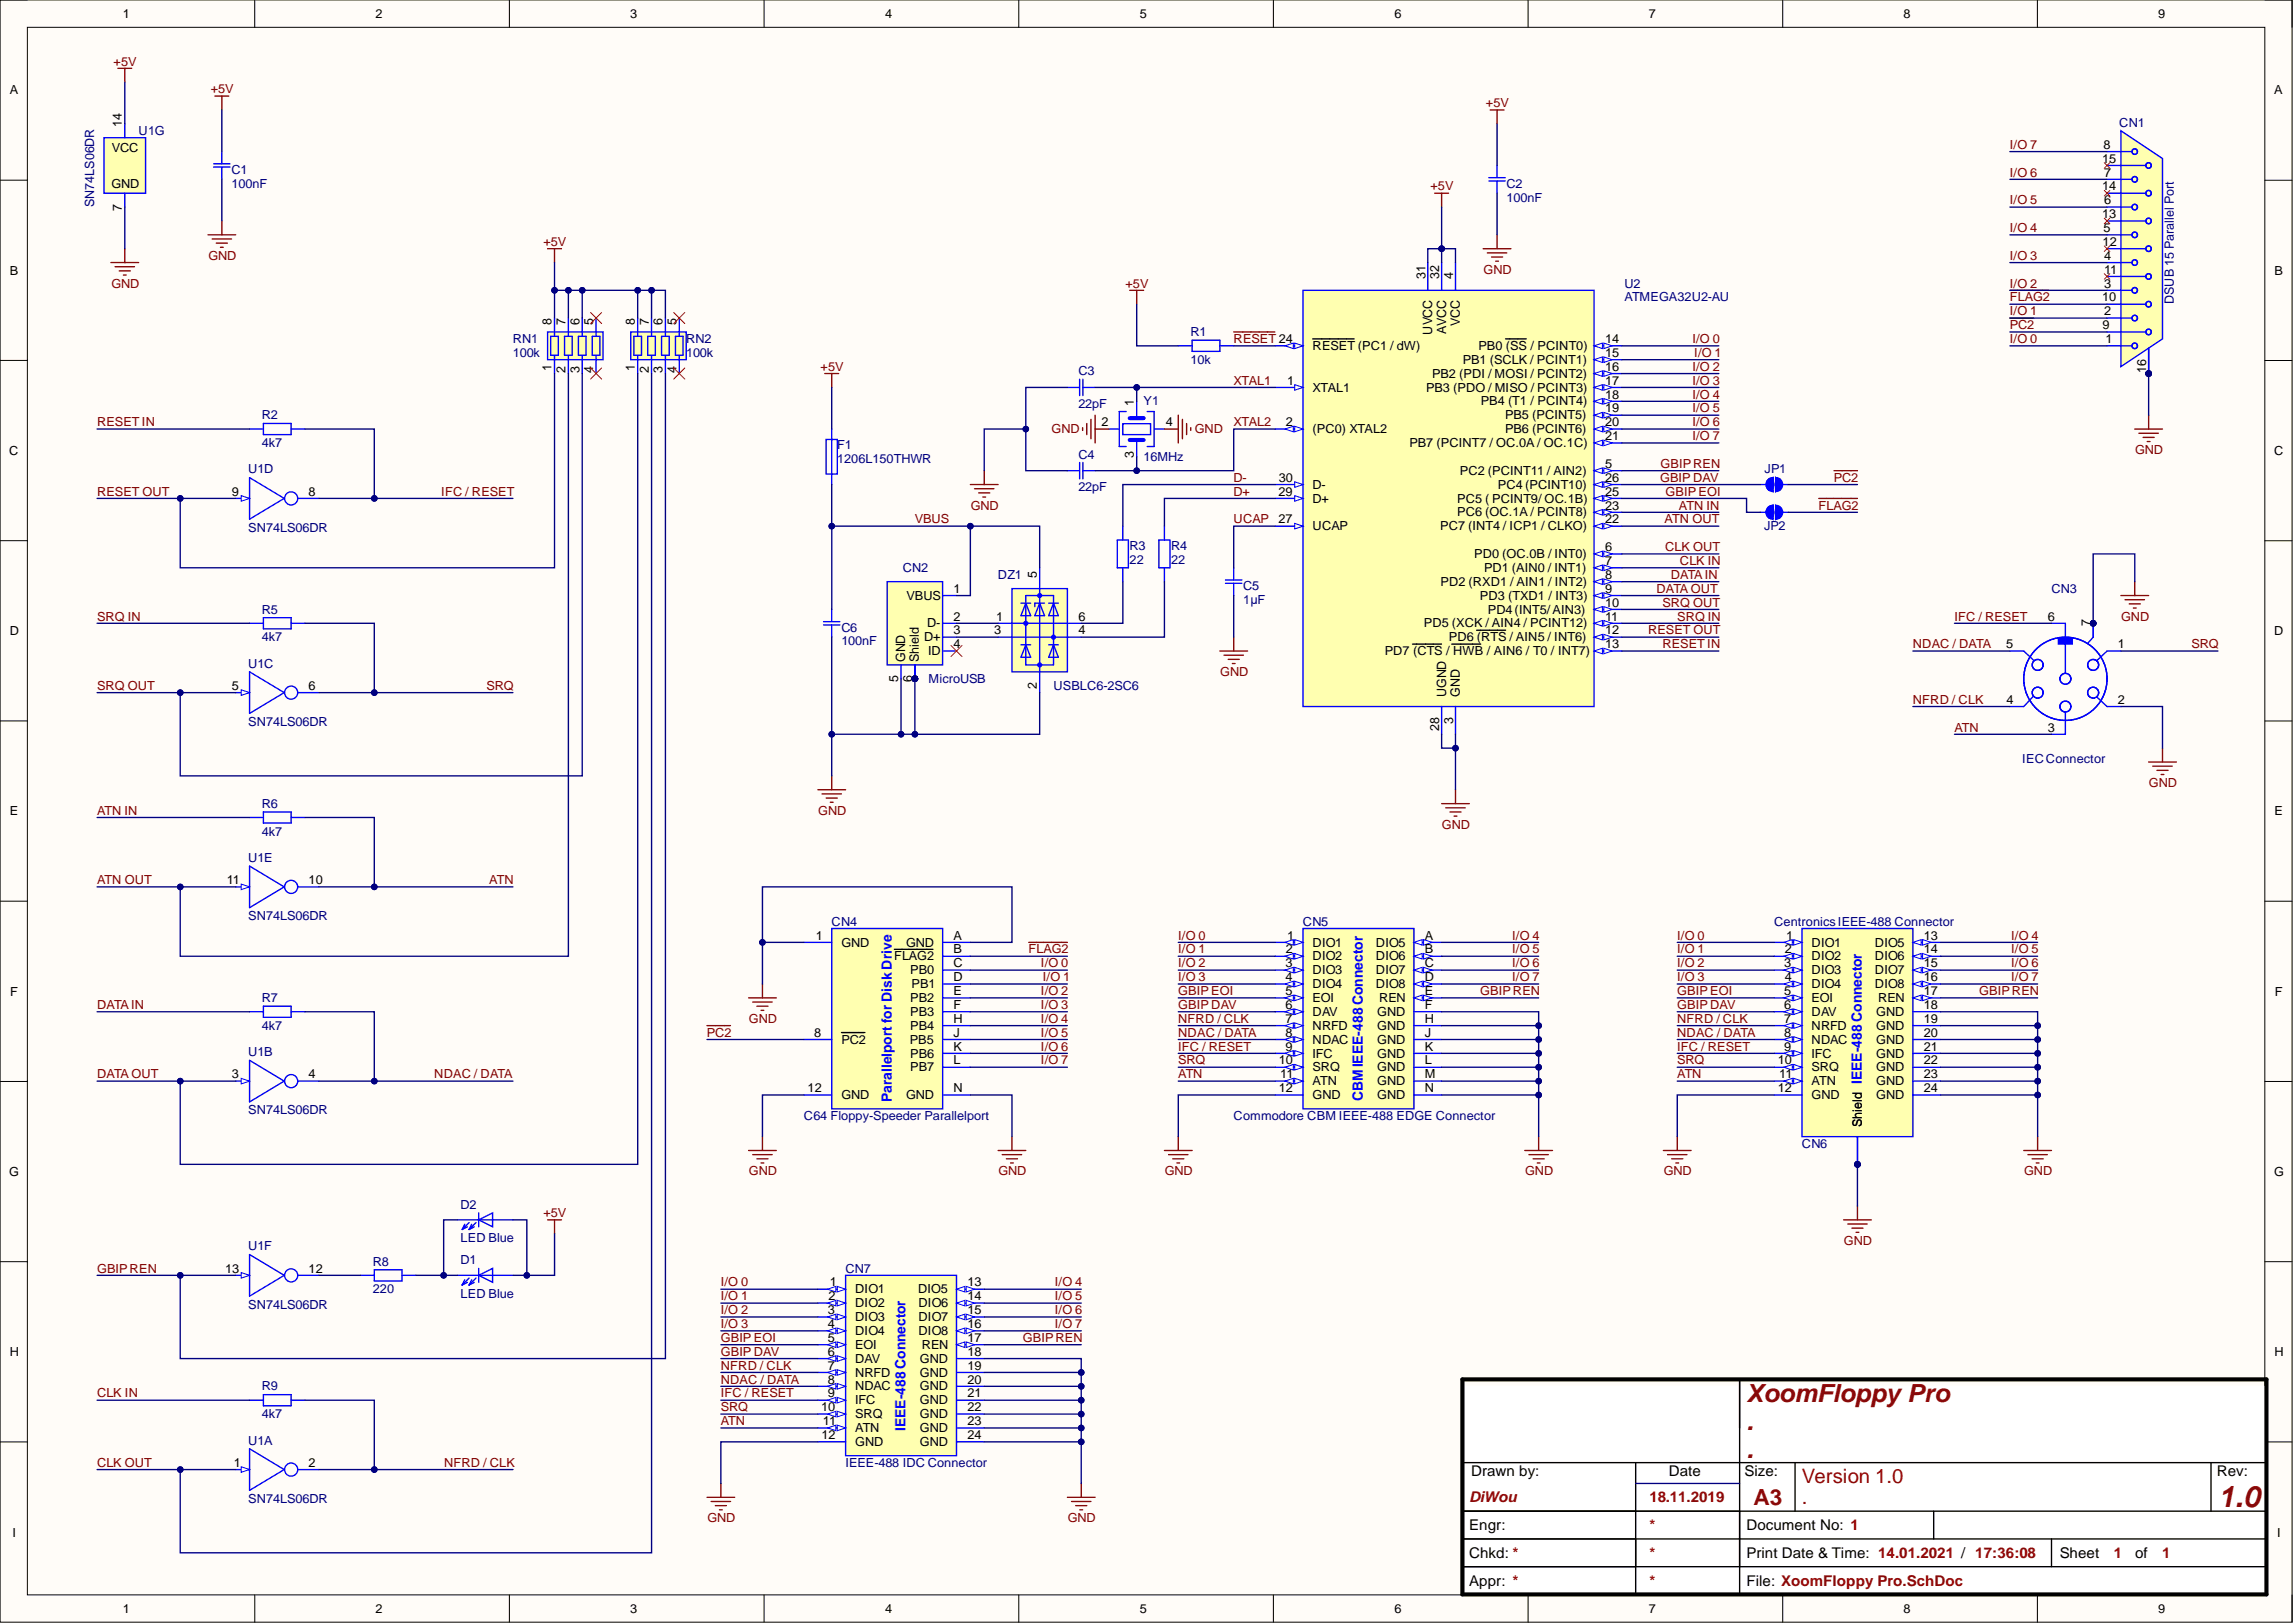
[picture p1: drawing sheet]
<svg xmlns="http://www.w3.org/2000/svg" width="420mm" height="297mm" viewBox="0 0 420 297" stroke-linecap="round" stroke-linejoin="round" font-family="sans-serif">
<defs><g id="words">
<text font-size="5.4" fill="#980000" x="406" y="275.9">1.0</text>
<g font-size="4.6" fill="#980000">
<text x="319.7" y="256.6">XoomFloppy Pro</text>
<text x="319.7" y="261.7">.</text>
<text x="319.7" y="266.8">.</text>
</g>
<text font-size="4.1" fill="#980000" x="321" y="275.5">A3</text>
<g font-size="3.6" fill="#980000">
<text x="329.9" y="271.5">Version 1.0</text>
<text x="329.9" y="275.3">.</text>
</g>
<g font-size="2.7" fill="#980000">
<text x="269" y="275">DiWou</text>
<text x="302" y="275">18.11.2019</text>
<text x="302" y="280">*</text>
<text x="302" y="285.1">*</text>
<text x="387" y="285.1">1</text>
<text x="395.9" y="285.1">1</text>
<text x="302" y="290.2">*</text>
</g>
<g font-size="2.7">
<text x="269.3" y="270.1">Drawn by:</text>
<text x="305.5" y="270.1">Date</text>
<text x="319.4" y="270.1">Size:</text>
<text x="405.9" y="270.1">Rev:</text>
<text x="269" y="280">Engr:</text>
<text x="319.7" y="280">Document No: 1</text>
<text x="269" y="285.1">Chkd:*</text>
<text x="319.7" y="285.1">Print Date &amp; Time: 14.01.2021 / 17:36:08</text>
<text x="377.1" y="285.1">Sheet</text>
<text x="390.9" y="285.1">of</text>
<text x="269" y="290.2">Appr: *</text>
<text x="319.7" y="290.2">File: XoomFloppy Pro.SchDoc</text>
</g>
<g font-size="2.6" fill="#00f">
<text x="163.3" y="201.8" transform="rotate(-90 163.3 201.8)">Parallelport for Disk Drive</text>
<text x="249.5" y="201.6" transform="rotate(-90 249.5 201.6)">CBMIEEE-488 Connector</text>
<text x="165.8" y="261.8" transform="rotate(-90 165.8 261.8)">IEEE-488 Connector</text>
</g>
<g font-size="2.3">
<text x="22.5" y="3.3">1</text>
<text x="68.8" y="3.3">2</text>
<text x="115.4" y="3.3">3</text>
<text x="162.1" y="3.3">4</text>
<text x="208.7" y="3.3">5</text>
<text x="255.3" y="3.3">6</text>
<text x="301.9" y="3.3">7</text>
<text x="348.5" y="3.3">8</text>
<text x="395.1" y="3.3">9</text>
<text x="1.8" y="17.3">A</text>
<text x="416.3" y="17.3">A</text>
<text x="22.3" y="23.2" transform="rotate(-90 22.3 23.2)">14</text>
<text x="20.5" y="27.7">VCC</text>
<text x="384.9" y="29.8">15</text>
<text x="385.1" y="27.2">8</text>
<text x="20.4" y="34.3">GND</text>
<text x="384.9" y="34.9">14</text>
<text x="385.2" y="32.3">7</text>
<text x="22.3" y="38.6" transform="rotate(-90 22.3 38.6)">7</text>
<text x="384.9" y="39.9">13</text>
<text x="385.2" y="37.4">6</text>
<text x="385" y="45">12</text>
<text x="385.1" y="42.5">5</text>
<text x="385.2" y="47.6">4</text>
<text x="1.8" y="50.3">B</text>
<text x="261" y="51.1" transform="rotate(-90 261 51.1)">31</text>
<text x="263.5" y="51.1" transform="rotate(-90 263.5 51.1)">32</text>
<text x="266" y="51.1" transform="rotate(-90 266 51.1)">4</text>
<text x="385.2" y="52.6">3</text>
<text x="385.2" y="50.1">11</text>
<text x="416.4" y="50.3">B</text>
<text x="101" y="59.5" transform="rotate(-90 101 59.5)">8</text>
<text x="103.5" y="59.5" transform="rotate(-90 103.5 59.5)">7</text>
<text x="106.1" y="59.5" transform="rotate(-90 106.1 59.5)">6</text>
<text x="108.6" y="59.5" transform="rotate(-90 108.6 59.5)">5</text>
<text x="116.2" y="59.5" transform="rotate(-90 116.2 59.5)">8</text>
<text x="118.8" y="59.5" transform="rotate(-90 118.8 59.5)">7</text>
<text x="121.3" y="59.5" transform="rotate(-90 121.3 59.5)">6</text>
<text x="123.8" y="59.5" transform="rotate(-90 123.8 59.5)">5</text>
<text x="267.3" y="59.7" transform="rotate(-90 267.3 59.7)">VCC</text>
<text x="384.9" y="55.2">10</text>
<text x="385.2" y="57.7">2</text>
<text x="240.3" y="64.1">RESET (PC1 / dW)</text>
<text x="262.2" y="61.3" transform="rotate(-90 262.2 61.3)">UVCC</text>
<text x="264.8" y="61.1" transform="rotate(-90 264.8 61.1)">AVCC</text>
<text x="270.7" y="64.1">PB0 (SS / PCINT0)</text>
<text x="293.9" y="62.8">14</text>
<text x="293.9" y="65.3">15</text>
<text x="385" y="60.2">9</text>
<text x="385.5" y="62.8">1</text>
<text x="101" y="67.9" transform="rotate(-90 101 67.9)">1</text>
<text x="103.5" y="68.2" transform="rotate(-90 103.5 68.2)">2</text>
<text x="106.1" y="68.3" transform="rotate(-90 106.1 68.3)">3</text>
<text x="108.6" y="68.3" transform="rotate(-90 108.6 68.3)">4</text>
<text x="116.2" y="67.9" transform="rotate(-90 116.2 67.9)">1</text>
<text x="118.8" y="68.2" transform="rotate(-90 118.8 68.2)">2</text>
<text x="121.3" y="68.3" transform="rotate(-90 121.3 68.3)">3</text>
<text x="123.8" y="68.3" transform="rotate(-90 123.8 68.3)">4</text>
<text x="235.7" y="70.4">1</text>
<text x="240.3" y="71.7">XTAL1</text>
<text x="261.1" y="71.7">PB3 (PDO / MISO / PCINT3)</text>
<text x="262.2" y="69.1">PB2 (PDI / MOSI / PCINT2)</text>
<text x="267.8" y="66.6">PB1 (SCLK / PCINT1)</text>
<text x="293.9" y="67.9">16</text>
<text x="293.9" y="70.4">17</text>
<text x="392.9" y="68.2" transform="rotate(-90 392.9 68.2)">16</text>
<text x="207.6" y="74.4" transform="rotate(-90 207.6 74.4)">1</text>
<text x="271.1" y="74.2">PB4 (T1 / PCINT4)</text>
<text x="275.6" y="76.7">PB5 (PCINT5)</text>
<text x="293.9" y="72.9">18</text>
<text x="293.9" y="75.5">19</text>
<text x="1.7" y="83.3">C</text>
<text x="201.7" y="78">2</text>
<text x="207.6" y="83.8" transform="rotate(-90 207.6 83.8)">3</text>
<text x="213.4" y="78">4</text>
<text x="235.4" y="78">2</text>
<text x="240.3" y="79.3">(PC0) XTAL2</text>
<text x="258.1" y="81.8">PB7 (PCINT7 / OC.0A / OC.1C)</text>
<text x="275.6" y="79.3">PB6 (PCINT6)</text>
<text x="293.9" y="78">20</text>
<text x="293.9" y="80.6">21</text>
<text x="416.3" y="83.3">C</text>
<text x="234.1" y="88.2">30</text>
<text x="240.3" y="89.4">D-</text>
<text x="267.3" y="86.9">PC2 (PCINT11 / AIN2)</text>
<text x="274.2" y="89.4">PC4 (PCINT10)</text>
<text x="293.9" y="85.6">5</text>
<text x="293.9" y="88.2">26</text>
<text x="42.5" y="90.7">9</text>
<text x="56.5" y="90.7">8</text>
<text x="234.1" y="95.8">27</text>
<text x="234.1" y="90.7">29</text>
<text x="240.3" y="92">D+</text>
<text x="266.8" y="94.5">PC6 (OC.1A / PCINT8)</text>
<text x="266.8" y="92">PC5 ( PCINT9/ OC.1B)</text>
<text x="293.9" y="95.8">22</text>
<text x="293.9" y="93.3">23</text>
<text x="293.9" y="90.7">25</text>
<text x="240.3" y="97.1">UCAP</text>
<text x="263.7" y="97.1">PC7 (INT4 / ICP1 / CLKO)</text>
<text x="293.9" y="100.9">6</text>
<text x="189.8" y="105.7" transform="rotate(-90 189.8 105.7)">5</text>
<text x="263.7" y="107.2">PD2 (RXD1 / AIN1 / INT2)</text>
<text x="269.9" y="102.1">PD0 (OC.0B / INT0)</text>
<text x="271.7" y="104.7">PD1 (AIN0 / INT1)</text>
<text x="293.9" y="103.4">7</text>
<text x="293.9" y="105.9">8</text>
<text x="166" y="109.8">VBUS</text>
<text x="174.6" y="108.5">1</text>
<text x="174.6" y="113.6">2</text>
<text x="182.4" y="113.6">1</text>
<text x="197.4" y="113.6">6</text>
<text x="270.9" y="109.8">PD3 (TXD1 / INT3)</text>
<text x="272.4" y="112.3">PD4(INT5/AIN3)</text>
<text x="293.9" y="108.5">9</text>
<text x="293.9" y="111">10</text>
<text x="293.9" y="113.6">11</text>
<text x="374.9" y="113.6">6</text>
<text x="1.8" y="116.3">D</text>
<text x="169.2" y="117.4">D+</text>
<text x="169.8" y="114.8">D-</text>
<text x="169.9" y="119.9">ID</text>
<text x="174.6" y="116.1">3</text>
<text x="174.6" y="118.6">4</text>
<text x="182" y="116.1">3</text>
<text x="197.4" y="116.1">4</text>
<text x="253.5" y="119.9">PD7 (CTS / HWB / AIN6 / T0 / INT7)</text>
<text x="260.7" y="114.8">PD5 (XCK / AIN4 / PCINT12)</text>
<text x="265.3" y="117.4">PD6 (RTS / AIN5 / INT6)</text>
<text x="293.9" y="116.1">12</text>
<text x="293.9" y="118.6">13</text>
<text x="367.3" y="118.6">5</text>
<text x="382.8" y="114.6" transform="rotate(-90 382.8 114.6)">7</text>
<text x="387.7" y="118.6">1</text>
<text x="416.3" y="116.3">D</text>
<text x="164.4" y="124.9" transform="rotate(-90 164.4 124.9)">5</text>
<text x="165.7" y="121.2" transform="rotate(-90 165.7 121.2)">GND</text>
<text x="167" y="124.9" transform="rotate(-90 167 124.9)">6</text>
<text x="168.2" y="121.2" transform="rotate(-90 168.2 121.2)">Shield</text>
<text x="42.5" y="126.3">5</text>
<text x="56.5" y="126.3">6</text>
<text x="189.8" y="126.1" transform="rotate(-90 189.8 126.1)">2</text>
<text x="264.8" y="127.5" transform="rotate(-90 264.8 127.5)">UGND</text>
<text x="267.3" y="127.5" transform="rotate(-90 267.3 127.5)">GND</text>
<text x="367.4" y="128.8">4</text>
<text x="387.7" y="128.8">2</text>
<text x="263.5" y="133.8" transform="rotate(-90 263.5 133.8)">28</text>
<text x="266" y="132.5" transform="rotate(-90 266 132.5)">3</text>
<text x="374.9" y="133.9">3</text>
<text x="1.8" y="149.2">E</text>
<text x="416.4" y="149.2">E</text>
<text x="41.5" y="161.8">11</text>
<text x="56.5" y="161.8">10</text>
<text x="149.4" y="172">1</text>
<text x="154" y="173.2">GND</text>
<text x="165.9" y="173.2">GND</text>
<text x="174.6" y="172">A</text>
<text x="235.7" y="172">1</text>
<text x="240.3" y="173.2">DIO1</text>
<text x="251.9" y="173.2">DIO5</text>
<text x="260.9" y="172">A</text>
<text x="327" y="172">1</text>
<text x="331.7" y="173.2">DIO1</text>
<text x="343.3" y="173.2">DIO5</text>
<text x="352.2" y="172">13</text>
<text x="163.7" y="175.8">FLAG2</text>
<text x="166.6" y="178.3">PB0</text>
<text x="174.6" y="174.5">B</text>
<text x="174.6" y="177">C</text>
<text x="174.6" y="179.6">D</text>
<text x="235.3" y="177">3</text>
<text x="235.3" y="179.6">4</text>
<text x="235.4" y="174.5">2</text>
<text x="240.3" y="175.8">DIO2</text>
<text x="240.3" y="178.3">DIO3</text>
<text x="251.9" y="175.8">DIO6</text>
<text x="251.9" y="178.3">DIO7</text>
<text x="260.9" y="174.5">B</text>
<text x="260.9" y="177">C</text>
<text x="260.9" y="179.6">D</text>
<text x="326.7" y="177">3</text>
<text x="326.8" y="174.5">2</text>
<text x="326.8" y="179.6">4</text>
<text x="331.7" y="175.8">DIO2</text>
<text x="331.7" y="178.3">DIO3</text>
<text x="343.3" y="175.8">DIO6</text>
<text x="343.3" y="178.3">DIO7</text>
<text x="352.2" y="174.5">14</text>
<text x="352.2" y="177">15</text>
<text x="352.2" y="179.6">16</text>
<text x="1.9" y="182.2">F</text>
<text x="166.6" y="183.4">PB2</text>
<text x="166.6" y="185.9">PB3</text>
<text x="166.9" y="180.9">PB1</text>
<text x="174.6" y="182.1">E</text>
<text x="174.6" y="184.7">F</text>
<text x="235.3" y="182.1">5</text>
<text x="235.3" y="184.7">6</text>
<text x="240.3" y="180.9">DIO4</text>
<text x="240.3" y="183.4">EOI</text>
<text x="240.3" y="185.9">DAV</text>
<text x="251.9" y="180.9">DIO8</text>
<text x="252.2" y="185.9">GND</text>
<text x="252.5" y="183.4">REN</text>
<text x="260.9" y="182.1">E</text>
<text x="260.9" y="184.7">F</text>
<text x="326.7" y="182.1">5</text>
<text x="326.7" y="184.7">6</text>
<text x="331.7" y="180.9">DIO4</text>
<text x="331.7" y="183.4">EOI</text>
<text x="331.7" y="185.9">DAV</text>
<text x="343.3" y="180.9">DIO8</text>
<text x="343.5" y="185.9">GND</text>
<text x="343.8" y="183.4">REN</text>
<text x="352.2" y="182.1">17</text>
<text x="352.2" y="184.7">18</text>
<text x="416.5" y="182.2">F</text>
<text x="149" y="189.7">8</text>
<text x="154" y="191">PC2</text>
<text x="166.6" y="191">PB5</text>
<text x="166.6" y="188.5">PB4</text>
<text x="174.6" y="187.2">H</text>
<text x="174.6" y="189.7">J</text>
<text x="235.3" y="187.2">7</text>
<text x="235.3" y="189.7">8</text>
<text x="240.3" y="188.5">NRFD</text>
<text x="240.3" y="191">NDAC</text>
<text x="252.2" y="188.5">GND</text>
<text x="252.2" y="191">GND</text>
<text x="260.9" y="187.2">H</text>
<text x="260.9" y="189.7">J</text>
<text x="326.7" y="187.2">7</text>
<text x="326.7" y="189.7">8</text>
<text x="331.7" y="188.5">NRFD</text>
<text x="331.7" y="191">NDAC</text>
<text x="343.5" y="188.5">GND</text>
<text x="343.5" y="191">GND</text>
<text x="352.2" y="187.2">19</text>
<text x="352.2" y="189.7">20</text>
<text x="42.5" y="197.4">3</text>
<text x="56.5" y="197.4">4</text>
<text x="166.6" y="193.5">PB6</text>
<text x="166.6" y="196.1">PB7</text>
<text x="174.6" y="192.3">K</text>
<text x="174.6" y="194.8">L</text>
<text x="234.1" y="194.8">10</text>
<text x="234.4" y="197.4">11</text>
<text x="235.3" y="192.3">9</text>
<text x="240.3" y="193.5">IFC</text>
<text x="240.3" y="196.1">SRQ</text>
<text x="252.2" y="193.5">GND</text>
<text x="252.2" y="196.1">GND</text>
<text x="260.9" y="192.3">K</text>
<text x="260.9" y="194.8">L</text>
<text x="260.9" y="197.4">M</text>
<text x="325.5" y="194.8">10</text>
<text x="325.7" y="197.4">11</text>
<text x="326.7" y="192.3">9</text>
<text x="331.7" y="193.5">IFC</text>
<text x="331.7" y="196.1">SRQ</text>
<text x="343.5" y="193.5">GND</text>
<text x="343.5" y="196.1">GND</text>
<text x="352.2" y="192.3">21</text>
<text x="352.2" y="194.8">22</text>
<text x="352.2" y="197.4">23</text>
<text x="147.9" y="199.9">12</text>
<text x="154" y="201.2">GND</text>
<text x="165.9" y="201.2">GND</text>
<text x="174.6" y="199.9">N</text>
<text x="234.1" y="199.9">12</text>
<text x="240.3" y="198.6">ATN</text>
<text x="240.3" y="201.2">GND</text>
<text x="252.2" y="198.6">GND</text>
<text x="252.2" y="201.2">GND</text>
<text x="260.9" y="199.9">N</text>
<text x="325.5" y="199.9">12</text>
<text x="331.7" y="198.6">ATN</text>
<text x="331.7" y="201.2">GND</text>
<text x="343.5" y="198.6">GND</text>
<text x="343.5" y="201.2">GND</text>
<text x="352.2" y="199.9">24</text>
<text x="340.9" y="206.2" transform="rotate(-90 340.9 206.2)">Shield IEEE-488 Connector</text>
<text x="1.7" y="215.2">G</text>
<text x="416.3" y="215.2">G</text>
<text x="41.2" y="232.9">13</text>
<text x="56.5" y="232.9">12</text>
<text x="151.7" y="238">2</text>
<text x="151.9" y="235.4">1</text>
<text x="156.6" y="236.7">DIO1</text>
<text x="156.6" y="239.3">DIO2</text>
<text x="168.1" y="236.7">DIO5</text>
<text x="168.2" y="239.3">DIO6</text>
<text x="177.1" y="235.4">13</text>
<text x="177.1" y="238">14</text>
<text x="151.6" y="240.5">3</text>
<text x="151.6" y="243.1">4</text>
<text x="151.6" y="245.6">5</text>
<text x="156.6" y="241.8">DIO3</text>
<text x="156.6" y="244.3">DIO4</text>
<text x="168.2" y="241.8">DIO7</text>
<text x="168.2" y="244.3">DIO8</text>
<text x="177.1" y="240.5">15</text>
<text x="177.1" y="243.1">16</text>
<text x="177.1" y="245.6">17</text>
<text x="1.8" y="248.2">H</text>
<text x="151.6" y="248.1">6</text>
<text x="151.6" y="250.7">7</text>
<text x="156.6" y="246.9">EOI</text>
<text x="156.6" y="249.4">DAV</text>
<text x="156.6" y="251.9">NRFD</text>
<text x="168.4" y="249.4">GND</text>
<text x="168.4" y="251.9">GND</text>
<text x="168.8" y="246.9">REN</text>
<text x="177.1" y="248.1">18</text>
<text x="177.1" y="250.7">19</text>
<text x="416.4" y="248.2">H</text>
<text x="151.6" y="253.2">8</text>
<text x="151.6" y="255.8">9</text>
<text x="156.6" y="254.5">NDAC</text>
<text x="156.6" y="257">IFC</text>
<text x="168.4" y="254.5">GND</text>
<text x="168.4" y="257">GND</text>
<text x="177.1" y="253.2">20</text>
<text x="177.1" y="255.8">21</text>
<text x="150.3" y="258.3">10</text>
<text x="150.4" y="263.4">12</text>
<text x="150.7" y="260.8">11</text>
<text x="156.6" y="259.6">SRQ</text>
<text x="156.6" y="262.1">ATN</text>
<text x="168.4" y="259.6">GND</text>
<text x="168.4" y="262.1">GND</text>
<text x="177.1" y="258.3">22</text>
<text x="177.1" y="260.8">23</text>
<text x="177.1" y="263.4">24</text>
<text x="42.8" y="268.5">1</text>
<text x="56.5" y="268.5">2</text>
<text x="156.6" y="264.6">GND</text>
<text x="168.4" y="264.6">GND</text>
<text x="2.3" y="281.2">I</text>
<text x="416.9" y="281.2">I</text>
<text x="22.5" y="295.2">1</text>
<text x="68.8" y="295.2">2</text>
<text x="115.4" y="295.2">3</text>
<text x="162.1" y="295.2">4</text>
<text x="208.7" y="295.2">5</text>
<text x="255.3" y="295.2">6</text>
<text x="301.9" y="295.2">7</text>
<text x="348.5" y="295.2">8</text>
<text x="395.1" y="295.2">9</text>
</g>
<g font-size="2.3" fill="#800000">
<text x="20.8" y="12">+5V</text>
<text x="38.6" y="17.1">+5V</text>
<text x="272" y="19.6">+5V</text>
<text x="368" y="27.2">I/O 7</text>
<text x="261.9" y="34.9">+5V</text>
<text x="368" y="32.3">I/O 6</text>
<text x="368" y="37.4">I/O 5</text>
<text x="38.1" y="47.6">GND</text>
<text x="99.5" y="45">+5V</text>
<text x="368" y="47.6">I/O 3</text>
<text x="368" y="42.5">I/O 4</text>
<text x="20.4" y="52.6">GND</text>
<text x="206.1" y="52.6">+5V</text>
<text x="271.6" y="50.1">GND</text>
<text x="368" y="52.6">I/O 2</text>
<text x="368" y="57.7">I/O 1</text>
<text x="368" y="55.2">FLAG2</text>
<text x="225.8" y="62.8">RESET 24</text>
<text x="309.8" y="62.8">I/O 0</text>
<text x="310.2" y="65.3">I/O 1</text>
<text x="368" y="62.8">I/O 0</text>
<text x="368" y="60.2">PC2</text>
<text x="150.2" y="67.9">+5V</text>
<text x="225.8" y="70.4">XTAL1</text>
<text x="309.8" y="67.9">I/O 2</text>
<text x="309.8" y="70.4">I/O 3</text>
<text x="309.8" y="72.9">I/O 4</text>
<text x="309.8" y="75.5">I/O 5</text>
<text x="17.8" y="78">RESET IN</text>
<text x="192.5" y="79.3">GND</text>
<text x="218.7" y="79.3">GND</text>
<text x="225.8" y="78">XTAL2</text>
<text x="309.8" y="78">I/O 6</text>
<text x="309.8" y="80.6">I/O 7</text>
<text x="390.9" y="83.1">GND</text>
<text x="225.8" y="88.2">D-</text>
<text x="303.9" y="88.2">GBIP DAV</text>
<text x="304" y="85.6">GBIPREN</text>
<text x="335.7" y="88.2">PC2</text>
<text x="17.8" y="90.7">RESET OUT</text>
<text x="80.8" y="90.7">IFC / RESET</text>
<text x="167.5" y="95.8">VBUS</text>
<text x="177.7" y="93.3">GND</text>
<text x="225.8" y="90.7">D+</text>
<text x="225.8" y="95.8">UCAP</text>
<text x="304.8" y="95.8">ATN OUT</text>
<text x="304.9" y="90.7">GBIP EOI</text>
<text x="307.4" y="93.3">ATN IN</text>
<text x="332.9" y="93.3">FLAG2</text>
<text x="304.9" y="100.9">CLK OUT</text>
<text x="305.9" y="105.9">DATAIN</text>
<text x="307.6" y="103.4">CLK IN</text>
<text x="17.8" y="113.6">SRQ IN</text>
<text x="303.2" y="108.5">DATA OUT</text>
<text x="304.3" y="111">SRQ OUT</text>
<text x="307.1" y="113.6">SRQ IN</text>
<text x="357.8" y="113.6">IFC / RESET</text>
<text x="388.3" y="113.6">GND</text>
<text x="301.7" y="116.1">RESET OUT</text>
<text x="304.3" y="118.6">RESET IN</text>
<text x="350.2" y="118.6">NDAC / DATA</text>
<text x="401.2" y="118.6">SRQ</text>
<text x="223.4" y="123.7">GND</text>
<text x="17.8" y="126.3">SRQ OUT</text>
<text x="89.1" y="126.3">SRQ</text>
<text x="350.2" y="128.8">NFRD / CLK</text>
<text x="357.8" y="133.9">ATN</text>
<text x="17.8" y="149.1">ATN IN</text>
<text x="149.8" y="149.1">GND</text>
<text x="393.4" y="144">GND</text>
<text x="264" y="151.7">GND</text>
<text x="17.8" y="161.8">ATN OUT</text>
<text x="89.6" y="161.8">ATN</text>
<text x="215.7" y="172">I/O 0</text>
<text x="276.9" y="172">I/O 4</text>
<text x="307.1" y="172">I/O 0</text>
<text x="368.2" y="172">I/O 4</text>
<text x="188.3" y="174.5">FLAG2</text>
<text x="190.6" y="177">I/O 0</text>
<text x="190.9" y="179.6">I/O 1</text>
<text x="215.7" y="174.5">I/O 1</text>
<text x="215.7" y="177">I/O 2</text>
<text x="215.7" y="179.6">I/O 3</text>
<text x="276.9" y="174.5">I/O 5</text>
<text x="276.9" y="177">I/O 6</text>
<text x="276.9" y="179.6">I/O 7</text>
<text x="307.1" y="174.5">I/O 1</text>
<text x="307.1" y="177">I/O 2</text>
<text x="307.1" y="179.6">I/O 3</text>
<text x="368.2" y="174.5">I/O 5</text>
<text x="368.2" y="177">I/O 6</text>
<text x="368.2" y="179.6">I/O 7</text>
<text x="17.8" y="184.7">DATAIN</text>
<text x="190.6" y="182.1">I/O 2</text>
<text x="190.6" y="184.7">I/O 3</text>
<text x="215.7" y="184.7">GBIP DAV</text>
<text x="215.7" y="182.1">GBIP EOI</text>
<text x="271" y="182.1">GBIPREN</text>
<text x="307.1" y="184.7">GBIP DAV</text>
<text x="307.1" y="182.1">GBIP EOI</text>
<text x="362.4" y="182.1">GBIPREN</text>
<text x="129.4" y="189.7">PC2</text>
<text x="137.1" y="187.2">GND</text>
<text x="190.6" y="187.2">I/O 4</text>
<text x="190.6" y="189.7">I/O 5</text>
<text x="215.7" y="187.2">NFRD / CLK</text>
<text x="215.7" y="189.7">NDAC / DATA</text>
<text x="307.1" y="187.2">NFRD / CLK</text>
<text x="307.1" y="189.7">NDAC / DATA</text>
<text x="17.8" y="197.4">DATA OUT</text>
<text x="79.5" y="197.4">NDAC / DATA</text>
<text x="190.6" y="192.3">I/O 6</text>
<text x="190.6" y="194.8">I/O 7</text>
<text x="215.7" y="192.3">IFC / RESET</text>
<text x="215.7" y="194.8">SRQ</text>
<text x="215.7" y="197.4">ATN</text>
<text x="307.1" y="192.3">IFC / RESET</text>
<text x="307.1" y="194.8">SRQ</text>
<text x="307.1" y="197.4">ATN</text>
<text x="137.1" y="215.1">GND</text>
<text x="182.8" y="215.1">GND</text>
<text x="213.2" y="215.1">GND</text>
<text x="279.2" y="215.1">GND</text>
<text x="304.6" y="215.1">GND</text>
<text x="370.6" y="215.1">GND</text>
<text x="99.5" y="222.7">+5V</text>
<text x="337.6" y="227.8">GND</text>
<text x="17.8" y="232.9">GBIPREN</text>
<text x="132" y="235.4">I/O 0</text>
<text x="132" y="238">I/O 1</text>
<text x="193.1" y="235.4">I/O 4</text>
<text x="193.1" y="238">I/O 5</text>
<text x="132" y="240.5">I/O 2</text>
<text x="132" y="243.1">I/O 3</text>
<text x="132" y="245.6">GBIP EOI</text>
<text x="187.3" y="245.6">GBIPREN</text>
<text x="193.1" y="240.5">I/O 6</text>
<text x="193.1" y="243.1">I/O 7</text>
<text x="132" y="248.1">GBIP DAV</text>
<text x="132" y="250.7">NFRD / CLK</text>
<text x="17.8" y="255.8">CLK IN</text>
<text x="132" y="255.8">IFC / RESET</text>
<text x="132" y="253.2">NDAC / DATA</text>
<text x="132" y="258.3">SRQ</text>
<text x="132" y="260.8">ATN</text>
<text x="17.8" y="268.5">CLK OUT</text>
<text x="81.3" y="268.5">NFRD / CLK</text>
<text x="129.5" y="278.6">GND</text>
<text x="195.5" y="278.6">GND</text>
</g>
<g font-size="2.3" fill="#000080">
<text x="388" y="23.2">CN1</text>
<text x="25.4" y="24.7">U1G</text>
<text x="42.4" y="31.8">C1</text>
<text x="42.4" y="34.3">100nF</text>
<text x="275.8" y="34.3">C2</text>
<text x="17.3" y="37.9" transform="rotate(-90 17.3 37.9)">SN74LS06DR</text>
<text x="275.8" y="36.9">100nF</text>
<text x="297.4" y="52.6">U2</text>
<text x="297.4" y="55.2">ATMEGA32U2-AU</text>
<text x="398" y="55.7" transform="rotate(-90 398 55.7)">DSUB 15 Parallel Port</text>
<text x="93.9" y="62.8">RN1</text>
<text x="93.9" y="65.3">100k</text>
<text x="125.6" y="62.8">RN2</text>
<text x="125.6" y="65.3">100k</text>
<text x="218" y="61.5">R1</text>
<text x="197.4" y="68.7">C3</text>
<text x="218" y="66.6">10k</text>
<text x="48" y="76.7">R2</text>
<text x="197.4" y="74.7">22pF</text>
<text x="209.4" y="74.2">Y1</text>
<text x="48" y="81.8">4k7</text>
<text x="153.3" y="82.3">F1</text>
<text x="197.4" y="83.9">C4</text>
<text x="45.4" y="86.7">U1D</text>
<text x="153.3" y="84.8">1206L150THWR</text>
<text x="197.4" y="90">22pF</text>
<text x="209.4" y="84.4">16MHz</text>
<text x="323" y="86.7">JP1</text>
<text x="45.4" y="97.3">SN74LS06DR</text>
<text x="206.8" y="100.6">R3</text>
<text x="214.4" y="100.6">R4</text>
<text x="323" y="97.1">JP2</text>
<text x="165.3" y="104.7">CN2</text>
<text x="182.7" y="105.9">DZ1</text>
<text x="206.8" y="103.2">22</text>
<text x="214.4" y="103.2">22</text>
<text x="227.6" y="108">C5</text>
<text x="48" y="112.3">R5</text>
<text x="227.6" y="110.5">1µF</text>
<text x="375.6" y="108.5">CN3</text>
<text x="48" y="117.4">4k7</text>
<text x="154" y="115.6">C6</text>
<text x="154" y="118.1">100nF</text>
<text x="45.4" y="122.2">U1C</text>
<text x="170" y="125">MicroUSB</text>
<text x="192.9" y="126.3">USBLC6-2SC6</text>
<text x="45.4" y="132.9">SN74LS06DR</text>
<text x="370.2" y="139.7">IECConnector</text>
<text x="48" y="147.8">R6</text>
<text x="48" y="152.9">4k7</text>
<text x="45.4" y="157.7">U1E</text>
<text x="45.4" y="168.4">SN74LS06DR</text>
<text x="152.3" y="169.4">CN4</text>
<text x="238.5" y="169.4">CN5</text>
<text x="324.8" y="169.4">Centronics IEEE-488 Connector</text>
<text x="48" y="183.4">R7</text>
<text x="48" y="188.5">4k7</text>
<text x="45.4" y="193.3">U1B</text>
<text x="45.4" y="204">SN74LS06DR</text>
<text x="147.2" y="205">C64 Floppy-Speeder Parallelport</text>
<text x="225.8" y="205">Commodore CBM IEEE-488 EDGE Connector</text>
<text x="329.9" y="210.1">CN6</text>
<text x="84.3" y="221.2">D2</text>
<text x="84.3" y="227.3">LED Blue</text>
<text x="45.4" y="228.8">U1F</text>
<text x="68.3" y="231.6">R8</text>
<text x="84.3" y="231.4">D1</text>
<text x="154.8" y="232.9">CN7</text>
<text x="45.4" y="239.5">SN74LS06DR</text>
<text x="68.3" y="236.7">220</text>
<text x="84.3" y="237.5">LED Blue</text>
<text x="48" y="254.5">R9</text>
<text x="48" y="259.6">4k7</text>
<text x="45.4" y="264.4">U1A</text>
<text x="154.8" y="268.5">IEEE-488 IDC Connector</text>
<text x="45.4" y="275.1">SN74LS06DR</text>
</g>
</g></defs>
<path d="M0 0h419.6v296.9h-419.6z" fill-rule="evenodd" fill="#fffcf8"/>
<path d="M0 0h419.6v296.9h-419.6z" fill="none" stroke="#000" stroke-width=".18"/>
<path d="M5 5h409.6v286.9h-409.6z" fill-rule="evenodd" fill="#fffcf8"/>
<g fill="none" stroke="#000" stroke-width=".18">
<path d="M0 0h5M46.6 0v5M93.3 0v5M139.9 0v5M186.5 0v5M233.1 0v5M279.8 0v5M326.4 0v5M373 0v5M414.6 0h5v5M5 5h409.6v286.9h-409.6zM0 33h5"/>
<path d="M414.6 33h5M0 66h5M414.6 66h5M0 99h5M414.6 99h5M0 131.9h5M414.6 132h5M0 164.9h5M414.6 164.9h5M0 197.9h5M414.6 197.9h5M0 230.9h5"/>
<path d="M414.6 230.9h5M0 263.9h5M414.6 263.9h5M46.6 291.9v5M93.3 291.9v5M139.9 291.9v5M186.5 291.9v5M233.1 291.9v5M279.8 291.9v5M326.4 291.9v5M373 291.9v5M419.6 291.9v5"/>
</g>
<path d="M267.7 253.7h147.2v38.1h-147.2z" fill-rule="evenodd" fill="#fff"/>
<path d="M267.7 253.7h147.2v38.1h-147.2z" fill="none" stroke="#fff" stroke-width=".25"/>
<path d="M318.5 252.5v39.3M267.7 276.6h147.2M299.5 267.7v24.1M328.6 267.7v8.9M354 276.6v5.1M404.8 267.7v8.9M414.9 267.7h-147.2v19h147.2M267.7 281.7h147.2M375.6 281.7v5" fill="none" stroke="#000" stroke-width=".25"/>
<path d="M267.7 252.5h147.2v39.3h-147.2z" fill="none" stroke="#000" stroke-width=".75"/>
<path d="M299.5 271.5h19" fill="none" stroke="#000080" stroke-width=".25"/>
<g fill="none" stroke="#800000" stroke-width=".25">
<path d="M262.7 35.4h2.5M263.9 35.4v2.5M206.8 53.1h2.6M208.1 53.1v2.6M223.3 119.2h5.1M224.1 119.9h3.5M225.9 116.6v2.6M224.9 120.7h2M225.6 121.4h.5M263.9 147.1h5.1M264.7 147.8h3.5M265.5 148.6h2"/>
<path d="M266.2 149.4h.5M266.5 144.5v2.6"/>
</g>
<path d="M185.3 107.7h10.1v15.3h-10.1z" fill-rule="evenodd" fill="#ffffb0"/>
<g fill="none" stroke="#00f" stroke-width=".25">
<path d="M185.3 107.7h10.1v15.3h-10.1zM186.9 110.4h1.8M186.9 118h1.8M187.8 110.4l.9 2.3h-1.8zM187.8 110.1v-1.1h5.1v1.3M187.8 110.4v2.3M187.8 112.8v5.1M187.8 118v2.3M187.8 118l.9 2.3h-1.8zM190.3 110.4l.9 2.3h-1.7zM190.3 109.1v12.6M191.2 110.4h-1.7v.6"/>
<path d="M192 110.4h1.8M192 118h1.8M192.9 110.4l.9 2.3h-1.8zM192.9 110.4v2.3M192.9 112.8v5.1M192.9 118v2.3M192.9 118l.9 2.3h-1.8zM187.8 120.4v1.3h5.1v-1.3"/>
</g>
<circle cx="192.9" cy="116.6" r=".38" fill="#00f"/>
<circle cx="192.9" cy="116.6" r=".38" fill="none" stroke="#00f" stroke-width=".18"/>
<circle cx="190.3" cy="109" r=".38" fill="#00f"/>
<circle cx="190.3" cy="109" r=".38" fill="none" stroke="#00f" stroke-width=".18"/>
<circle cx="190.3" cy="121.7" r=".38" fill="#00f"/>
<circle cx="190.3" cy="121.7" r=".38" fill="none" stroke="#00f" stroke-width=".18"/>
<circle cx="187.8" cy="114.1" r=".38" fill="#00f"/>
<circle cx="187.8" cy="114.1" r=".38" fill="none" stroke="#00f" stroke-width=".18"/>
<g fill="none" stroke="#00f" stroke-width=".25">
<path d="M152.3 78.5v10.2M203 78.5h1.8M205.6 77.5h5v2h-5zM206.2 75.3h-1.3v6.4h1.3M208.1 73.4v3M210 75.3h1.3v6.4h-1.3M211.4 78.5h1.8M151.3 80.4h2v6.4h-2zM208.1 80.6v3M182.7 116.6h15.3M182.7 114.1h15.3M190.3 103.9v5.1"/>
<path d="M190.3 121.7v5.1"/>
</g>
<g fill="none" stroke="#800000" stroke-width=".25">
<path d="M21.6 12.5h2.5M22.8 12.5v2.5M39.3 17.6h2.6M40.6 17.6v2.5M272.8 20.1h2.6M274.1 20.1v2.6M20.3 48.1h5.1M21.1 48.8h3.5M21.8 49.6h2.1M22.6 50.3h.5M22.8 45.5v2.6M38.1 43h5.1"/>
<path d="M38.8 43.7h3.6M39.6 44.5h2M40.4 45.3h.5M40.6 40.4v2.6M100.3 45.5h2.5M101.5 45.5v2.6M271.5 45.5h5.1M272.3 46.3h3.6M273.1 47h2M273.8 47.8h.5M274.1 43v2.5M151 68.4h2.5"/>
<path d="M152.3 68.4v2.5M198.2 78.3v.5M199 77.5v2M199.7 76.7v3.6M200.5 78.5h2.5M200.5 76v5.1M213.2 78.5h2.5M215.7 76v5.1M216.5 76.7v3.6M217.2 77.5v2M218 78.3v.5M225.9 60.8h7.5"/>
<path d="M177.7 88.7h5M178.4 89.4h3.6M179.2 90.2h2M179.9 91h.5M180.2 86.1v2.6M333 91.2h7.1M335.8 86.1h4.3M149.7 144.5h5.1M150.5 145.3h3.5M151.3 146.1h2M152 146.8h.5M152.3 142v2.5"/>
<path d="M100.3 223.3h2.5M101.5 223.3v2.5"/>
</g>
<path d="M206.8 76.5h2.6M206.8 80.5h2.6" fill="none" stroke="#00f" stroke-width=".75"/>
<path d="M100.3 60.7h10.1v5.1h-10.1z" fill-rule="evenodd" fill="#ffffb0"/>
<g fill="none" stroke="#00f" stroke-width=".25">
<path d="M101.5 58.2v3.3M104.1 58.2v3.3M106.6 58.2v3.3M109.1 58.2v3.3M100.3 60.7h10.1v5.1h-10.1zM100.8 61.6h1.4v3.4h-1.4zM101.5 65.1v3.3M103.4 61.6h1.4v3.4h-1.4zM104.1 65.1v3.3M105.9 61.6h1.4v3.4h-1.4zM106.6 65.1v3.3M108.4 61.6h1.4v3.4h-1.4z"/>
<path d="M109.1 65.1v3.3"/>
</g>
<path d="M115.5 60.7h10.1v5.1h-10.1z" fill-rule="evenodd" fill="#ffffb0"/>
<g fill="none" stroke="#00f" stroke-width=".25">
<path d="M39.1 30.6h3M39.1 30h3M40.6 27.7v2.3M40.6 30.6v2.2M272.6 33.1h3M272.6 32.5h3M274.1 30.3v2.2M274.1 33.1v2.3M116.7 58.2v3.3M119.3 58.2v3.3M121.8 58.2v3.3M124.4 58.2v3.3"/>
<path d="M45.7 78.5h2.5M48.2 77.5h5.1v2h-5.1zM53.3 78.5h2.5M115.5 60.7h10.1v5.1h-10.1zM116 61.6h1.4v3.4h-1.4zM116.7 65.1v3.3M118.6 61.6h1.4v3.4h-1.4zM119.3 65.1v3.3M121.1 61.6h1.4v3.4h-1.4zM121.8 65.1v3.3M123.7 61.6h1.4v3.4h-1.4zM124.4 65.1v3.3"/>
<path d="M195.4 70.9h2.3M197.7 69.4v3M198.3 69.4v3M198.3 70.9h2.2M215.7 63.3h2.6M218.3 62.3h5v2h-5zM223.3 63.3h2.6M195.4 86.1h2.3M197.7 84.6v3M198.3 84.6v3M198.3 86.1h2.2M204.6 98.8h2v5.1h-2z"/>
<path d="M205.6 96.3v2.5M212.2 98.8h2v5.1h-2zM213.2 96.3v2.5M45.7 114.1h2.5M48.2 113h5.1v2.1h-5.1zM53.3 114.1h2.5M150.8 114.4h3M150.8 113.8h3M152.3 111.5v2.3M152.3 114.4v2.2M205.6 103.9v2.6M213.2 103.9v2.6"/>
<path d="M224.4 106.8h3M224.4 106.2h3M225.9 103.9v2.3M225.9 106.8v2.2M45.7 149.6h2.5M48.2 148.6h5.1v2h-5.1zM53.3 149.6h2.5M45.7 185.2h2.5M48.2 184.2h5.1v2h-5.1zM53.3 185.2h2.5M66 233.4h2.5M68.5 232.4h5.1v2h-5.1z"/>
<path d="M73.6 233.4h2.5M83.8 233.4h3.8M85.1 234.2l-.5 1M85.6 234.7l-1 .5M85.9 233.9l-1.3 1.3M86.4 234.2l-.5 1M86.8 234.7l-.9 .5M87.1 233.9l-1.2 1.3M87.6 233.4l2.6-1.3v2.6zM87.6 233.4h6.3M87.6 232.1v2.6M45.7 256.3h2.5"/>
<path d="M48.2 255.2h5.1v2.1h-5.1zM53.3 256.3h2.5"/>
</g>
<path d="M108.1 57.2l2 2M110.1 57.2l-2 2M123.3 57.2l2.1 2M125.4 57.2l-2.1 2M108.1 67.3l2 2.1M110.1 67.3l-2 2.1M123.3 67.3l2.1 2.1M125.4 67.3l-2.1 2.1" fill="none" stroke="#f00" stroke-width=".18"/>
<circle cx="393.4" cy="68.4" r=".51" fill="#000080"/>
<circle cx="393.4" cy="68.4" r=".51" fill="none" stroke="#000080" stroke-width=".18"/>
<circle cx="393.4" cy="68.4" r=".51" fill="#000080"/>
<circle cx="393.4" cy="68.4" r=".51" fill="none" stroke="#000080" stroke-width=".18"/>
<path d="M388.3 23.9l7.6 5.1v33l-7.6 5.1z" fill-rule="evenodd" fill="#ffffb0"/>
<g fill="none" stroke="#00f" stroke-width=".25">
<path d="M385.8 37.9h4.6M385.8 32.8h4.6M385.8 27.7h4.6M385.8 35.4h7M385.8 30.3h7M388.3 23.9l7.6 5.1v33l-7.6 5.1zM385.8 58.2h4.6M385.8 53.1h4.6M385.8 48.1h4.6M385.8 43h4.6M385.8 55.7h7M385.8 50.6h7"/>
<path d="M385.8 45.5h7M385.8 40.4h7M385.8 63.3h4.6M385.8 60.8h7M393.4 63.7v4.7"/>
<circle cx="390.8" cy="37.9" r=".5"/>
<circle cx="390.8" cy="27.7" r=".5"/>
<circle cx="390.8" cy="32.8" r=".5"/>
<circle cx="393.4" cy="35.4" r=".5"/>
<circle cx="393.4" cy="30.3" r=".5"/>
<circle cx="390.8" cy="48.1" r=".5"/>
<circle cx="390.8" cy="58.2" r=".5"/>
<circle cx="390.8" cy="53.1" r=".5"/>
<circle cx="390.8" cy="43" r=".5"/>
<circle cx="393.4" cy="40.4" r=".5"/>
<circle cx="393.4" cy="50.6" r=".5"/>
<circle cx="393.4" cy="45.5" r=".5"/>
<circle cx="393.4" cy="55.7" r=".5"/>
<circle cx="390.8" cy="63.3" r=".5"/>
<circle cx="393.4" cy="60.8" r=".5"/>
</g>
<circle cx="393.4" cy="68.4" r=".51" fill="#000080"/>
<circle cx="393.4" cy="68.4" r=".51" fill="none" stroke="#000080" stroke-width=".18"/>
<path d="M393.4 63.7v4.7" fill="none" stroke="#00f" stroke-width=".25"/>
<circle cx="393.4" cy="68.4" r=".51" fill="#000080"/>
<circle cx="393.4" cy="68.4" r=".51" fill="none" stroke="#000080" stroke-width=".18"/>
<path d="M368 58.2h4.3M368 53.1h7.1M390.8 78.5h5.1M391.6 79.3h3.6M393.4 76v2.5M392.4 80.1h2M393.1 80.8h.5" fill="none" stroke="#800000" stroke-width=".25"/>
<path d="M385.3 29.8l1 1M385.3 34.9l1 1M385.3 39.9l1 1M386.3 29.8l-1 1M386.3 34.9l-1 1M386.3 39.9l-1 1M385.3 45l1 1M385.3 50.1l1 1M386.3 45l-1 1M386.3 50.1l-1 1" fill="none" stroke="#f00" stroke-width=".18"/>
<circle cx="383.2" cy="114.1" r=".51" fill="#000080"/>
<circle cx="383.2" cy="114.1" r=".51" fill="none" stroke="#000080" stroke-width=".18"/>
<circle cx="383.2" cy="114.1" r=".51" fill="#000080"/>
<circle cx="383.2" cy="114.1" r=".51" fill="none" stroke="#000080" stroke-width=".18"/>
<g fill="none" stroke="#00f" stroke-width=".25">
<circle cx="373.1" cy="126.8" r="1"/>
<circle cx="373.1" cy="121.7" r="1"/>
<circle cx="378.1" cy="124.2" r="7.6"/>
<circle cx="378.1" cy="124.2" r="1"/>
<circle cx="378.1" cy="129.3" r="1"/>
<circle cx="383.2" cy="126.8" r="1"/>
<circle cx="383.2" cy="121.7" r="1"/>
</g>
<path d="M376.9 116.7h2.5v1.2h-2.5z" fill-rule="evenodd" fill="#00f"/>
<path d="M368 119.2h2.5l1.9 1.7M375.6 114.1h2.5v9.1M376.9 116.7h2.5v1.2h-2.5zM383.2 114.1v2.5l-1 1.2M388.3 119.2h-2.5l-1.9 1.7M372.3 127.4l-1.8 1.9h-2.5M378.1 130.3v4.1h-2.5M383.9 127.5l1.9 1.8h2.5" fill="none" stroke="#00f" stroke-width=".25"/>
<circle cx="383.2" cy="114.1" r=".51" fill="#000080"/>
<circle cx="383.2" cy="114.1" r=".51" fill="none" stroke="#000080" stroke-width=".18"/>
<path d="M383.2 114.1v2.5" fill="none" stroke="#00f" stroke-width=".25"/>
<circle cx="383.2" cy="114.1" r=".51" fill="#000080"/>
<circle cx="383.2" cy="114.1" r=".51" fill="none" stroke="#000080" stroke-width=".18"/>
<path d="M388.3 109h5.1M389.1 109.8h3.5M389.8 110.5h2.1M390.6 111.3h.5M390.8 106.5v2.5M393.4 139.5h5.1M395.9 136.9v2.6M394.1 140.2h3.6M394.9 141h2M395.7 141.8h.5" fill="none" stroke="#800000" stroke-width=".25"/>
<path d="M152.3 169.9h20.3v33h-20.3z" fill-rule="evenodd" fill="#ffffb0"/>
<g fill="none" stroke="#00f" stroke-width=".25">
<path d="M147.2 172.5h5.1M152.3 169.9h20.3v33h-20.3zM172.6 172.5h5.1M172.6 175h5.1M172.6 177.6h5.1M147.2 190.2h5.1M172.6 190.2h5.1M172.6 180.1h5.1M172.6 182.6h5.1M172.6 185.2h5.1M172.6 187.7h5.1M172.6 192.8h5.1"/>
<path d="M172.6 195.3h5.1M147.2 200.4h5.1M172.6 200.4h5.1"/>
</g>
<path d="M163.7 173.7h7.1M154.1 189h4.2" fill="none" stroke="#000" stroke-width=".25"/>
<g fill="none" stroke="#800000" stroke-width=".25">
<path d="M188.3 172.5h7.1M129.4 187.7h4.3M137.1 182.6h5M137.8 183.4h3.6M138.6 184.2h2M139.3 184.9h.5M139.6 180.1v2.5M137.1 210.6h5M137.8 211.3h3.6M138.6 212.1h2M139.3 212.8h.5M139.6 208v2.6"/>
<path d="M182.7 210.6h5.1M183.5 211.3h3.5M184.3 212.1h2M185 212.8h.5M185.3 208v2.6"/>
</g>
<path d="M238.6 169.9h20.3v33h-20.3z" fill-rule="evenodd" fill="#ffffb0"/>
<path d="M233.5 172.5h5.1M238.6 169.9h20.3v33h-20.3z" fill="none" stroke="#00f" stroke-width=".25"/>
<path d="M237 172l1.6 .5-1.6 .5z" fill="#f8fcff"/>
<path d="M237 172l1.6 .5-1.6 .5z" fill="none" stroke="#00f" stroke-width=".18"/>
<path d="M235.3 172.5l1.5-.5v1z" fill="#f8fcff"/>
<path d="M235.3 172.5l1.5-.5v1z" fill="none" stroke="#00f" stroke-width=".18"/>
<path d="M233.5 175h5.1" fill="none" stroke="#00f" stroke-width=".25"/>
<path d="M237 174.5l1.6 .5-1.6 .5z" fill="#f8fcff"/>
<path d="M237 174.5l1.6 .5-1.6 .5z" fill="none" stroke="#00f" stroke-width=".18"/>
<path d="M235.3 175l1.5-.5v1z" fill="#f8fcff"/>
<path d="M235.3 175l1.5-.5v1z" fill="none" stroke="#00f" stroke-width=".18"/>
<path d="M233.5 177.6h5.1" fill="none" stroke="#00f" stroke-width=".25"/>
<path d="M237 177l1.6 .6-1.6 .5z" fill="#f8fcff"/>
<path d="M237 177l1.6 .6-1.6 .5z" fill="none" stroke="#00f" stroke-width=".18"/>
<path d="M235.3 177.6l1.5-.6v1.1z" fill="#f8fcff"/>
<path d="M235.3 177.6l1.5-.6v1.1z" fill="none" stroke="#00f" stroke-width=".18"/>
<path d="M233.5 180.1h5.1" fill="none" stroke="#00f" stroke-width=".25"/>
<path d="M237 179.6l1.6 .5-1.6 .5z" fill="#f8fcff"/>
<path d="M237 179.6l1.6 .5-1.6 .5z" fill="none" stroke="#00f" stroke-width=".18"/>
<path d="M235.3 180.1l1.5-.5v1z" fill="#f8fcff"/>
<path d="M235.3 180.1l1.5-.5v1z" fill="none" stroke="#00f" stroke-width=".18"/>
<path d="M233.5 182.6h5.1" fill="none" stroke="#00f" stroke-width=".25"/>
<path d="M237 182.1l1.6 .5-1.6 .5z" fill="#f8fcff"/>
<path d="M237 182.1l1.6 .5-1.6 .5z" fill="none" stroke="#00f" stroke-width=".18"/>
<path d="M235.3 182.6l1.5-.5v1z" fill="#f8fcff"/>
<path d="M235.3 182.6l1.5-.5v1z" fill="none" stroke="#00f" stroke-width=".18"/>
<path d="M233.5 185.2h5.1" fill="none" stroke="#00f" stroke-width=".25"/>
<path d="M237 184.7l1.6 .5-1.6 .5z" fill="#f8fcff"/>
<path d="M237 184.7l1.6 .5-1.6 .5z" fill="none" stroke="#00f" stroke-width=".18"/>
<path d="M235.3 185.2l1.5-.5v1z" fill="#f8fcff"/>
<path d="M235.3 185.2l1.5-.5v1z" fill="none" stroke="#00f" stroke-width=".18"/>
<path d="M233.5 187.7h5.1" fill="none" stroke="#00f" stroke-width=".25"/>
<path d="M237 187.2l1.6 .5-1.6 .5z" fill="#f8fcff"/>
<path d="M237 187.2l1.6 .5-1.6 .5z" fill="none" stroke="#00f" stroke-width=".18"/>
<path d="M235.3 187.7l1.5-.5v1z" fill="#f8fcff"/>
<path d="M235.3 187.7l1.5-.5v1z" fill="none" stroke="#00f" stroke-width=".18"/>
<path d="M233.5 190.2h5.1" fill="none" stroke="#00f" stroke-width=".25"/>
<path d="M237 189.7l1.6 .5-1.6 .6z" fill="#f8fcff"/>
<path d="M237 189.7l1.6 .5-1.6 .6z" fill="none" stroke="#00f" stroke-width=".18"/>
<path d="M235.3 190.2l1.5-.5v1.1z" fill="#f8fcff"/>
<path d="M235.3 190.2l1.5-.5v1.1z" fill="none" stroke="#00f" stroke-width=".18"/>
<path d="M233.5 192.8h5.1" fill="none" stroke="#00f" stroke-width=".25"/>
<path d="M237 192.3l1.6 .5-1.6 .5z" fill="#f8fcff"/>
<path d="M237 192.3l1.6 .5-1.6 .5z" fill="none" stroke="#00f" stroke-width=".18"/>
<path d="M235.3 192.8l1.5-.5v1z" fill="#f8fcff"/>
<path d="M235.3 192.8l1.5-.5v1z" fill="none" stroke="#00f" stroke-width=".18"/>
<path d="M233.5 195.3h5.1" fill="none" stroke="#00f" stroke-width=".25"/>
<path d="M237 194.8l1.6 .5-1.6 .5z" fill="#f8fcff"/>
<path d="M237 194.8l1.6 .5-1.6 .5z" fill="none" stroke="#00f" stroke-width=".18"/>
<path d="M235.3 195.3l1.5-.5v1z" fill="#f8fcff"/>
<path d="M235.3 195.3l1.5-.5v1z" fill="none" stroke="#00f" stroke-width=".18"/>
<path d="M233.5 197.9h5.1" fill="none" stroke="#00f" stroke-width=".25"/>
<path d="M237 197.4l1.6 .5-1.6 .5z" fill="#f8fcff"/>
<path d="M237 197.4l1.6 .5-1.6 .5z" fill="none" stroke="#00f" stroke-width=".18"/>
<path d="M235.3 197.9l1.5-.5v1z" fill="#f8fcff"/>
<path d="M235.3 197.9l1.5-.5v1z" fill="none" stroke="#00f" stroke-width=".18"/>
<path d="M258.9 172.5h5M233.5 200.4h5.1" fill="none" stroke="#00f" stroke-width=".25"/>
<path d="M258.9 172.5l1.5-.5v1z" fill="#f8fcff"/>
<path d="M258.9 172.5l1.5-.5v1z" fill="none" stroke="#00f" stroke-width=".18"/>
<path d="M260.6 172l1.6 .5-1.6 .5z" fill="#f8fcff"/>
<path d="M260.6 172l1.6 .5-1.6 .5z" fill="none" stroke="#00f" stroke-width=".18"/>
<path d="M258.9 175h5" fill="none" stroke="#00f" stroke-width=".25"/>
<path d="M258.9 175l1.5-.5v1z" fill="#f8fcff"/>
<path d="M258.9 175l1.5-.5v1z" fill="none" stroke="#00f" stroke-width=".18"/>
<path d="M260.6 174.5l1.6 .5-1.6 .5z" fill="#f8fcff"/>
<path d="M260.6 174.5l1.6 .5-1.6 .5z" fill="none" stroke="#00f" stroke-width=".18"/>
<path d="M258.9 177.6h5" fill="none" stroke="#00f" stroke-width=".25"/>
<path d="M258.9 177.6l1.5-.6v1.1z" fill="#f8fcff"/>
<path d="M258.9 177.6l1.5-.6v1.1z" fill="none" stroke="#00f" stroke-width=".18"/>
<path d="M260.6 177l1.6 .6-1.6 .5z" fill="#f8fcff"/>
<path d="M260.6 177l1.6 .6-1.6 .5z" fill="none" stroke="#00f" stroke-width=".18"/>
<path d="M258.9 180.1h5" fill="none" stroke="#00f" stroke-width=".25"/>
<path d="M258.9 180.1l1.5-.5v1z" fill="#f8fcff"/>
<path d="M258.9 180.1l1.5-.5v1z" fill="none" stroke="#00f" stroke-width=".18"/>
<path d="M260.6 179.6l1.6 .5-1.6 .5z" fill="#f8fcff"/>
<path d="M260.6 179.6l1.6 .5-1.6 .5z" fill="none" stroke="#00f" stroke-width=".18"/>
<path d="M258.9 182.6h5" fill="none" stroke="#00f" stroke-width=".25"/>
<path d="M258.9 182.6l1.5-.5v1z" fill="#f8fcff"/>
<path d="M258.9 182.6l1.5-.5v1z" fill="none" stroke="#00f" stroke-width=".18"/>
<path d="M260.6 182.1l1.6 .5-1.6 .5z" fill="#f8fcff"/>
<path d="M260.6 182.1l1.6 .5-1.6 .5z" fill="none" stroke="#00f" stroke-width=".18"/>
<path d="M258.9 185.2h5M258.9 187.7h5M258.9 190.2h5M258.9 192.8h5M258.9 195.3h5M258.9 197.9h5M258.9 200.4h5" fill="none" stroke="#00f" stroke-width=".25"/>
<g fill="none" stroke="#800000" stroke-width=".25">
<path d="M213.2 210.6h5.1M213.9 211.3h3.6M214.7 212.1h2M215.5 212.8h.5M215.7 208v2.6M279.2 210.6h5M279.9 211.3h3.6M280.7 212.1h2M281.4 212.8h.6M281.7 208v2.6M129.4 274h5.1M130.2 274.8h3.6"/>
<path d="M131 275.6h2M131.7 276.3h.5M132 271.5v2.5M195.4 274h5.1M196.2 274.8h3.5M196.9 275.6h2.1M197.7 276.3h.5M198 271.5v2.5"/>
</g>
<path d="M154.8 233.4h20.3v33h-20.3z" fill-rule="evenodd" fill="#ffffb0"/>
<path d="M149.7 236h5.1M154.8 233.4h20.3v33h-20.3z" fill="none" stroke="#00f" stroke-width=".25"/>
<path d="M153.3 235.4l1.5 .6-1.5 .5z" fill="#f8fcff"/>
<path d="M153.3 235.4l1.5 .6-1.5 .5z" fill="none" stroke="#00f" stroke-width=".18"/>
<path d="M151.5 236l1.5-.6v1.1z" fill="#f8fcff"/>
<path d="M151.5 236l1.5-.6v1.1z" fill="none" stroke="#00f" stroke-width=".18"/>
<path d="M149.7 238.5h5.1" fill="none" stroke="#00f" stroke-width=".25"/>
<path d="M153.3 238l1.5 .5-1.5 .5z" fill="#f8fcff"/>
<path d="M153.3 238l1.5 .5-1.5 .5z" fill="none" stroke="#00f" stroke-width=".18"/>
<path d="M151.5 238.5l1.5-.5v1z" fill="#f8fcff"/>
<path d="M151.5 238.5l1.5-.5v1z" fill="none" stroke="#00f" stroke-width=".18"/>
<path d="M149.7 241h5.1" fill="none" stroke="#00f" stroke-width=".25"/>
<path d="M153.3 240.5l1.5 .5-1.5 .5z" fill="#f8fcff"/>
<path d="M153.3 240.5l1.5 .5-1.5 .5z" fill="none" stroke="#00f" stroke-width=".18"/>
<path d="M151.5 241l1.5-.5v1z" fill="#f8fcff"/>
<path d="M151.5 241l1.5-.5v1z" fill="none" stroke="#00f" stroke-width=".18"/>
<path d="M149.7 243.6h5.1" fill="none" stroke="#00f" stroke-width=".25"/>
<path d="M153.3 243.1l1.5 .5-1.5 .5z" fill="#f8fcff"/>
<path d="M153.3 243.1l1.5 .5-1.5 .5z" fill="none" stroke="#00f" stroke-width=".18"/>
<path d="M151.5 243.6l1.5-.5v1z" fill="#f8fcff"/>
<path d="M151.5 243.6l1.5-.5v1z" fill="none" stroke="#00f" stroke-width=".18"/>
<path d="M149.7 246.1h5.1" fill="none" stroke="#00f" stroke-width=".25"/>
<path d="M153.3 245.6l1.5 .5-1.5 .5z" fill="#f8fcff"/>
<path d="M153.3 245.6l1.5 .5-1.5 .5z" fill="none" stroke="#00f" stroke-width=".18"/>
<path d="M151.5 246.1l1.5-.5v1z" fill="#f8fcff"/>
<path d="M151.5 246.1l1.5-.5v1z" fill="none" stroke="#00f" stroke-width=".18"/>
<path d="M149.7 248.6h5.1" fill="none" stroke="#00f" stroke-width=".25"/>
<path d="M153.3 248.1l1.5 .5-1.5 .6z" fill="#f8fcff"/>
<path d="M153.3 248.1l1.5 .5-1.5 .6z" fill="none" stroke="#00f" stroke-width=".18"/>
<path d="M151.5 248.6l1.5-.5v1.1z" fill="#f8fcff"/>
<path d="M151.5 248.6l1.5-.5v1.1z" fill="none" stroke="#00f" stroke-width=".18"/>
<path d="M149.7 251.2h5.1" fill="none" stroke="#00f" stroke-width=".25"/>
<path d="M153.3 250.7l1.5 .5-1.5 .5z" fill="#f8fcff"/>
<path d="M153.3 250.7l1.5 .5-1.5 .5z" fill="none" stroke="#00f" stroke-width=".18"/>
<path d="M151.5 251.2l1.5-.5v1z" fill="#f8fcff"/>
<path d="M151.5 251.2l1.5-.5v1z" fill="none" stroke="#00f" stroke-width=".18"/>
<path d="M149.7 253.7h5.1" fill="none" stroke="#00f" stroke-width=".25"/>
<path d="M153.3 253.2l1.5 .5-1.5 .5z" fill="#f8fcff"/>
<path d="M153.3 253.2l1.5 .5-1.5 .5z" fill="none" stroke="#00f" stroke-width=".18"/>
<path d="M151.5 253.7l1.5-.5v1z" fill="#f8fcff"/>
<path d="M151.5 253.7l1.5-.5v1z" fill="none" stroke="#00f" stroke-width=".18"/>
<path d="M149.7 256.3h5.1" fill="none" stroke="#00f" stroke-width=".25"/>
<path d="M153.3 255.8l1.5 .5-1.5 .5z" fill="#f8fcff"/>
<path d="M153.3 255.8l1.5 .5-1.5 .5z" fill="none" stroke="#00f" stroke-width=".18"/>
<path d="M151.5 256.3l1.5-.5v1z" fill="#f8fcff"/>
<path d="M151.5 256.3l1.5-.5v1z" fill="none" stroke="#00f" stroke-width=".18"/>
<path d="M149.7 258.8h5.1" fill="none" stroke="#00f" stroke-width=".25"/>
<path d="M153.3 258.3l1.5 .5-1.5 .5z" fill="#f8fcff"/>
<path d="M153.3 258.3l1.5 .5-1.5 .5z" fill="none" stroke="#00f" stroke-width=".18"/>
<path d="M151.5 258.8l1.5-.5v1z" fill="#f8fcff"/>
<path d="M151.5 258.8l1.5-.5v1z" fill="none" stroke="#00f" stroke-width=".18"/>
<path d="M149.7 261.3h5.1" fill="none" stroke="#00f" stroke-width=".25"/>
<path d="M153.3 260.8l1.5 .5-1.5 .5z" fill="#f8fcff"/>
<path d="M153.3 260.8l1.5 .5-1.5 .5z" fill="none" stroke="#00f" stroke-width=".18"/>
<path d="M151.5 261.3l1.5-.5v1z" fill="#f8fcff"/>
<path d="M151.5 261.3l1.5-.5v1z" fill="none" stroke="#00f" stroke-width=".18"/>
<path d="M175.1 236h5.1M149.7 263.9h5.1" fill="none" stroke="#00f" stroke-width=".25"/>
<path d="M175.1 236l1.5-.6v1.1z" fill="#f8fcff"/>
<path d="M175.1 236l1.5-.6v1.1z" fill="none" stroke="#00f" stroke-width=".18"/>
<path d="M176.9 235.4l1.5 .6-1.5 .5z" fill="#f8fcff"/>
<path d="M176.9 235.4l1.5 .6-1.5 .5z" fill="none" stroke="#00f" stroke-width=".18"/>
<path d="M175.1 238.5h5.1" fill="none" stroke="#00f" stroke-width=".25"/>
<path d="M175.1 238.5l1.5-.5v1z" fill="#f8fcff"/>
<path d="M175.1 238.5l1.5-.5v1z" fill="none" stroke="#00f" stroke-width=".18"/>
<path d="M176.9 238l1.5 .5-1.5 .5z" fill="#f8fcff"/>
<path d="M176.9 238l1.5 .5-1.5 .5z" fill="none" stroke="#00f" stroke-width=".18"/>
<path d="M175.1 241h5.1" fill="none" stroke="#00f" stroke-width=".25"/>
<path d="M175.1 241l1.5-.5v1z" fill="#f8fcff"/>
<path d="M175.1 241l1.5-.5v1z" fill="none" stroke="#00f" stroke-width=".18"/>
<path d="M176.9 240.5l1.5 .5-1.5 .5z" fill="#f8fcff"/>
<path d="M176.9 240.5l1.5 .5-1.5 .5z" fill="none" stroke="#00f" stroke-width=".18"/>
<path d="M175.1 243.6h5.1" fill="none" stroke="#00f" stroke-width=".25"/>
<path d="M175.1 243.6l1.5-.5v1z" fill="#f8fcff"/>
<path d="M175.1 243.6l1.5-.5v1z" fill="none" stroke="#00f" stroke-width=".18"/>
<path d="M176.9 243.1l1.5 .5-1.5 .5z" fill="#f8fcff"/>
<path d="M176.9 243.1l1.5 .5-1.5 .5z" fill="none" stroke="#00f" stroke-width=".18"/>
<path d="M175.1 246.1h5.1" fill="none" stroke="#00f" stroke-width=".25"/>
<path d="M175.1 246.1l1.5-.5v1z" fill="#f8fcff"/>
<path d="M175.1 246.1l1.5-.5v1z" fill="none" stroke="#00f" stroke-width=".18"/>
<path d="M176.9 245.6l1.5 .5-1.5 .5z" fill="#f8fcff"/>
<path d="M176.9 245.6l1.5 .5-1.5 .5z" fill="none" stroke="#00f" stroke-width=".18"/>
<path d="M175.1 248.6h5.1M175.1 251.2h5.1M175.1 253.7h5.1M175.1 256.3h5.1M175.1 258.8h5.1M175.1 261.3h5.1M175.1 263.9h5.1" fill="none" stroke="#00f" stroke-width=".25"/>
<circle cx="340.1" cy="213.1" r=".51" fill="#000080"/>
<circle cx="340.1" cy="213.1" r=".51" fill="none" stroke="#000080" stroke-width=".18"/>
<circle cx="340.1" cy="213.1" r=".51" fill="#000080"/>
<circle cx="340.1" cy="213.1" r=".51" fill="none" stroke="#000080" stroke-width=".18"/>
<path d="M329.9 169.9h20.3v38.1h-20.3z" fill-rule="evenodd" fill="#ffffb0"/>
<path d="M324.8 172.5h5.1M329.9 169.9h20.3v38.1h-20.3z" fill="none" stroke="#00f" stroke-width=".25"/>
<path d="M328.4 172l1.5 .5-1.5 .5z" fill="#f8fcff"/>
<path d="M328.4 172l1.5 .5-1.5 .5z" fill="none" stroke="#00f" stroke-width=".18"/>
<path d="M326.6 172.5l1.5-.5v1z" fill="#f8fcff"/>
<path d="M326.6 172.5l1.5-.5v1z" fill="none" stroke="#00f" stroke-width=".18"/>
<path d="M324.8 175h5.1" fill="none" stroke="#00f" stroke-width=".25"/>
<path d="M328.4 174.5l1.5 .5-1.5 .5z" fill="#f8fcff"/>
<path d="M328.4 174.5l1.5 .5-1.5 .5z" fill="none" stroke="#00f" stroke-width=".18"/>
<path d="M326.6 175l1.5-.5v1z" fill="#f8fcff"/>
<path d="M326.6 175l1.5-.5v1z" fill="none" stroke="#00f" stroke-width=".18"/>
<path d="M324.8 177.6h5.1" fill="none" stroke="#00f" stroke-width=".25"/>
<path d="M328.4 177l1.5 .6-1.5 .5z" fill="#f8fcff"/>
<path d="M328.4 177l1.5 .6-1.5 .5z" fill="none" stroke="#00f" stroke-width=".18"/>
<path d="M326.6 177.6l1.5-.6v1.1z" fill="#f8fcff"/>
<path d="M326.6 177.6l1.5-.6v1.1z" fill="none" stroke="#00f" stroke-width=".18"/>
<path d="M324.8 180.1h5.1" fill="none" stroke="#00f" stroke-width=".25"/>
<path d="M328.4 179.6l1.5 .5-1.5 .5z" fill="#f8fcff"/>
<path d="M328.4 179.6l1.5 .5-1.5 .5z" fill="none" stroke="#00f" stroke-width=".18"/>
<path d="M326.6 180.1l1.5-.5v1z" fill="#f8fcff"/>
<path d="M326.6 180.1l1.5-.5v1z" fill="none" stroke="#00f" stroke-width=".18"/>
<path d="M324.8 182.6h5.1" fill="none" stroke="#00f" stroke-width=".25"/>
<path d="M328.4 182.1l1.5 .5-1.5 .5z" fill="#f8fcff"/>
<path d="M328.4 182.1l1.5 .5-1.5 .5z" fill="none" stroke="#00f" stroke-width=".18"/>
<path d="M326.6 182.6l1.5-.5v1z" fill="#f8fcff"/>
<path d="M326.6 182.6l1.5-.5v1z" fill="none" stroke="#00f" stroke-width=".18"/>
<path d="M324.8 185.2h5.1" fill="none" stroke="#00f" stroke-width=".25"/>
<path d="M328.4 184.7l1.5 .5-1.5 .5z" fill="#f8fcff"/>
<path d="M328.4 184.7l1.5 .5-1.5 .5z" fill="none" stroke="#00f" stroke-width=".18"/>
<path d="M326.6 185.2l1.5-.5v1z" fill="#f8fcff"/>
<path d="M326.6 185.2l1.5-.5v1z" fill="none" stroke="#00f" stroke-width=".18"/>
<path d="M324.8 187.7h5.1" fill="none" stroke="#00f" stroke-width=".25"/>
<path d="M328.4 187.2l1.5 .5-1.5 .5z" fill="#f8fcff"/>
<path d="M328.4 187.2l1.5 .5-1.5 .5z" fill="none" stroke="#00f" stroke-width=".18"/>
<path d="M326.6 187.7l1.5-.5v1z" fill="#f8fcff"/>
<path d="M326.6 187.7l1.5-.5v1z" fill="none" stroke="#00f" stroke-width=".18"/>
<path d="M324.8 190.2h5.1" fill="none" stroke="#00f" stroke-width=".25"/>
<path d="M328.4 189.7l1.5 .5-1.5 .6z" fill="#f8fcff"/>
<path d="M328.4 189.7l1.5 .5-1.5 .6z" fill="none" stroke="#00f" stroke-width=".18"/>
<path d="M326.6 190.2l1.5-.5v1.1z" fill="#f8fcff"/>
<path d="M326.6 190.2l1.5-.5v1.1z" fill="none" stroke="#00f" stroke-width=".18"/>
<path d="M324.8 192.8h5.1" fill="none" stroke="#00f" stroke-width=".25"/>
<path d="M328.4 192.3l1.5 .5-1.5 .5z" fill="#f8fcff"/>
<path d="M328.4 192.3l1.5 .5-1.5 .5z" fill="none" stroke="#00f" stroke-width=".18"/>
<path d="M326.6 192.8l1.5-.5v1z" fill="#f8fcff"/>
<path d="M326.6 192.8l1.5-.5v1z" fill="none" stroke="#00f" stroke-width=".18"/>
<path d="M324.8 195.3h5.1" fill="none" stroke="#00f" stroke-width=".25"/>
<path d="M328.4 194.8l1.5 .5-1.5 .5z" fill="#f8fcff"/>
<path d="M328.4 194.8l1.5 .5-1.5 .5z" fill="none" stroke="#00f" stroke-width=".18"/>
<path d="M326.6 195.3l1.5-.5v1z" fill="#f8fcff"/>
<path d="M326.6 195.3l1.5-.5v1z" fill="none" stroke="#00f" stroke-width=".18"/>
<path d="M324.8 197.9h5.1" fill="none" stroke="#00f" stroke-width=".25"/>
<path d="M328.4 197.4l1.5 .5-1.5 .5z" fill="#f8fcff"/>
<path d="M328.4 197.4l1.5 .5-1.5 .5z" fill="none" stroke="#00f" stroke-width=".18"/>
<path d="M326.6 197.9l1.5-.5v1z" fill="#f8fcff"/>
<path d="M326.6 197.9l1.5-.5v1z" fill="none" stroke="#00f" stroke-width=".18"/>
<path d="M350.2 172.5h5.1M324.8 200.4h5.1" fill="none" stroke="#00f" stroke-width=".25"/>
<path d="M350.2 172.5l1.5-.5v1z" fill="#f8fcff"/>
<path d="M350.2 172.5l1.5-.5v1z" fill="none" stroke="#00f" stroke-width=".18"/>
<path d="M352 172l1.5 .5-1.5 .5z" fill="#f8fcff"/>
<path d="M352 172l1.5 .5-1.5 .5z" fill="none" stroke="#00f" stroke-width=".18"/>
<path d="M350.2 175h5.1" fill="none" stroke="#00f" stroke-width=".25"/>
<path d="M350.2 175l1.5-.5v1z" fill="#f8fcff"/>
<path d="M350.2 175l1.5-.5v1z" fill="none" stroke="#00f" stroke-width=".18"/>
<path d="M352 174.5l1.5 .5-1.5 .5z" fill="#f8fcff"/>
<path d="M352 174.5l1.5 .5-1.5 .5z" fill="none" stroke="#00f" stroke-width=".18"/>
<path d="M350.2 177.6h5.1" fill="none" stroke="#00f" stroke-width=".25"/>
<path d="M350.2 177.6l1.5-.6v1.1z" fill="#f8fcff"/>
<path d="M350.2 177.6l1.5-.6v1.1z" fill="none" stroke="#00f" stroke-width=".18"/>
<path d="M352 177l1.5 .6-1.5 .5z" fill="#f8fcff"/>
<path d="M352 177l1.5 .6-1.5 .5z" fill="none" stroke="#00f" stroke-width=".18"/>
<path d="M350.2 180.1h5.1" fill="none" stroke="#00f" stroke-width=".25"/>
<path d="M350.2 180.1l1.5-.5v1z" fill="#f8fcff"/>
<path d="M350.2 180.1l1.5-.5v1z" fill="none" stroke="#00f" stroke-width=".18"/>
<path d="M352 179.6l1.5 .5-1.5 .5z" fill="#f8fcff"/>
<path d="M352 179.6l1.5 .5-1.5 .5z" fill="none" stroke="#00f" stroke-width=".18"/>
<path d="M350.2 182.6h5.1" fill="none" stroke="#00f" stroke-width=".25"/>
<path d="M350.2 182.6l1.5-.5v1z" fill="#f8fcff"/>
<path d="M350.2 182.6l1.5-.5v1z" fill="none" stroke="#00f" stroke-width=".18"/>
<path d="M352 182.1l1.5 .5-1.5 .5z" fill="#f8fcff"/>
<path d="M352 182.1l1.5 .5-1.5 .5z" fill="none" stroke="#00f" stroke-width=".18"/>
<path d="M350.2 185.2h5.1M350.2 187.7h5.1M350.2 190.2h5.1M350.2 192.8h5.1M350.2 195.3h5.1M350.2 197.9h5.1M340.1 208v5.1M350.2 200.4h5.1" fill="none" stroke="#00f" stroke-width=".25"/>
<circle cx="340.1" cy="213.1" r=".51" fill="#000080"/>
<circle cx="340.1" cy="213.1" r=".51" fill="none" stroke="#000080" stroke-width=".18"/>
<path d="M340.1 208v5.1" fill="none" stroke="#00f" stroke-width=".25"/>
<circle cx="340.1" cy="213.1" r=".51" fill="#000080"/>
<circle cx="340.1" cy="213.1" r=".51" fill="none" stroke="#000080" stroke-width=".18"/>
<path d="M304.5 210.6h5.1M305.3 211.3h3.6M306.1 212.1h2M306.8 212.8h.5M307.1 208v2.6M370.5 210.6h5.1M371.3 211.3h3.5M372 212.1h2.1M372.8 212.8h.5M373.1 208v2.6" fill="none" stroke="#800000" stroke-width=".25"/>
<circle cx="167.5" cy="124.2" r=".51" fill="#000080"/>
<circle cx="167.5" cy="124.2" r=".51" fill="none" stroke="#000080" stroke-width=".18"/>
<circle cx="167.5" cy="124.2" r=".51" fill="#000080"/>
<circle cx="167.5" cy="124.2" r=".51" fill="none" stroke="#000080" stroke-width=".18"/>
<circle cx="167.5" cy="124.2" r=".51" fill="#000080"/>
<circle cx="167.5" cy="124.2" r=".51" fill="none" stroke="#000080" stroke-width=".18"/>
<circle cx="167.5" cy="124.2" r=".51" fill="#000080"/>
<circle cx="167.5" cy="124.2" r=".51" fill="none" stroke="#000080" stroke-width=".18"/>
<path d="M162.4 106.5h10.2v15.2h-10.2z" fill-rule="evenodd" fill="#ffffb0"/>
<path d="M162.4 106.5h10.2v15.2h-10.2zM172.6 109h2.5M172.6 114.1h2.5M172.6 116.6h2.5M172.6 119.2h2.5M165 121.7v2.5M167.5 121.7v2.5" fill="none" stroke="#00f" stroke-width=".25"/>
<circle cx="167.5" cy="124.2" r=".51" fill="#000080"/>
<circle cx="167.5" cy="124.2" r=".51" fill="none" stroke="#000080" stroke-width=".18"/>
<path d="M167.5 121.7v2.5" fill="none" stroke="#00f" stroke-width=".25"/>
<circle cx="167.5" cy="124.2" r=".51" fill="#000080"/>
<circle cx="167.5" cy="124.2" r=".51" fill="none" stroke="#000080" stroke-width=".18"/>
<path d="M167.5 121.7v2.5" fill="none" stroke="#00f" stroke-width=".25"/>
<circle cx="167.5" cy="124.2" r=".51" fill="#000080"/>
<circle cx="167.5" cy="124.2" r=".51" fill="none" stroke="#000080" stroke-width=".18"/>
<path d="M167.5 121.7v2.5" fill="none" stroke="#00f" stroke-width=".25"/>
<circle cx="167.5" cy="124.2" r=".51" fill="#000080"/>
<circle cx="167.5" cy="124.2" r=".51" fill="none" stroke="#000080" stroke-width=".18"/>
<path d="M174.1 118.1l2 2.1M176.1 118.1l-2 2.1" fill="none" stroke="#f00" stroke-width=".18"/>
<path d="M43.2 269h2.5" fill="none" stroke="#00f" stroke-width=".25"/>
<path d="M44.2 268.5l1.5 .5-1.5 .5z" fill="#f8fcff"/>
<path d="M44.2 268.5l1.5 .5-1.5 .5z" fill="none" stroke="#00f" stroke-width=".18"/>
<path d="M43.2 197.9h2.5M45.7 265.1l6.3 3.9-6.3 3.8zM54.5 269h3.9M54.5 269a1.2 1.2 0 0 0-1.8-1 1.2 1.2 0 0 0 0 2 1.2 1.2 0 0 0 1.8-1" fill="none" stroke="#00f" stroke-width=".25"/>
<path d="M44.2 197.4l1.5 .5-1.5 .5z" fill="#f8fcff"/>
<path d="M44.2 197.4l1.5 .5-1.5 .5z" fill="none" stroke="#00f" stroke-width=".18"/>
<path d="M43.2 126.8h2.5M45.7 194.1l6.3 3.8-6.3 3.8zM54.5 197.9h3.9M54.5 197.9a1.2 1.2 0 0 0-1.8-1 1.2 1.2 0 0 0 0 2 1.2 1.2 0 0 0 1.8-1" fill="none" stroke="#00f" stroke-width=".25"/>
<path d="M44.2 126.3l1.5 .5-1.5 .5z" fill="#f8fcff"/>
<path d="M44.2 126.3l1.5 .5-1.5 .5z" fill="none" stroke="#00f" stroke-width=".18"/>
<path d="M43.2 91.2h2.5M45.7 123l6.3 3.8-6.3 3.8zM54.5 126.8h3.9M54.5 126.8a1.2 1.2 0 0 0-1.8-1 1.2 1.2 0 0 0 0 2 1.2 1.2 0 0 0 1.8-1" fill="none" stroke="#00f" stroke-width=".25"/>
<path d="M44.2 90.7l1.5 .5-1.5 .5z" fill="#f8fcff"/>
<path d="M44.2 90.7l1.5 .5-1.5 .5z" fill="none" stroke="#00f" stroke-width=".18"/>
<path d="M45.7 87.4l6.3 3.8-6.3 3.8zM54.5 91.2h3.9M54.5 91.2a1.2 1.2 0 0 0-1.8-1 1.2 1.2 0 0 0 0 2.1 1.2 1.2 0 0 0 1.8-1M43.2 162.3h2.5" fill="none" stroke="#00f" stroke-width=".25"/>
<path d="M44.2 161.8l1.5 .5-1.5 .5z" fill="#f8fcff"/>
<path d="M44.2 161.8l1.5 .5-1.5 .5z" fill="none" stroke="#00f" stroke-width=".18"/>
<path d="M45.7 158.5l6.3 3.8-6.3 3.8zM54.5 162.3h3.9M54.5 162.3a1.2 1.2 0 0 0-1.8-1 1.2 1.2 0 0 0 0 2.1 1.2 1.2 0 0 0 1.8-1M43.2 233.4h2.5" fill="none" stroke="#00f" stroke-width=".25"/>
<path d="M44.2 232.9l1.5 .5-1.5 .5z" fill="#f8fcff"/>
<path d="M44.2 232.9l1.5 .5-1.5 .5z" fill="none" stroke="#00f" stroke-width=".18"/>
<path d="M45.7 229.6l6.3 3.8-6.3 3.8zM54.5 233.4h3.9M54.5 233.4a1.2 1.2 0 0 0-1.8-1 1.2 1.2 0 0 0 0 2.1 1.2 1.2 0 0 0 1.8-1" fill="none" stroke="#00f" stroke-width=".25"/>
<path d="M19 25.2h7.7v10.2h-7.7z" fill-rule="evenodd" fill="#ffffb0"/>
<path d="M19 25.2h7.7v10.2h-7.7zM22.8 22.7v2.5M22.8 35.4v2.5M322.3 88.7h2.3M324.6 90a1.27 1.27 0 0 1-1.3-1.3 1.27 1.27 0 0 1 1.3-1.3v2.6M325.6 88.7h1.8" fill="none" stroke="#00f" stroke-width=".25"/>
<path d="M324.6 87.4v2.6l-1.3-1.3 1.3-1.3v1.3z" fill-rule="evenodd" fill="#00f"/>
<path d="M324.6 87.4v2.6l-1.3-1.3 1.3-1.3v1.3z" fill="none" stroke="#00f" stroke-width=".25"/>
<path d="M323.8 87.6l.3-.1a1.35 1.35 0 0 1 0 2.3 1.39 1.39 0 0 1-.3-2.2z" fill="#00f"/>
<path d="M323.8 87.6l.3-.1a1.35 1.35 0 0 1 0 2.3 1.39 1.39 0 0 1-.3-2.2z" fill="none" stroke="#00f" stroke-width=".18"/>
<path d="M325.1 88.7h1.3M325.1 87.4a1.27 1.27 0 0 1 1.3 1.3 1.27 1.27 0 0 1-1.3 1.3z" fill="none" stroke="#00f" stroke-width=".25"/>
<path d="M325.1 87.4l1.3 1.3-1.3 1.3z" fill-rule="evenodd" fill="#00f"/>
<path d="M325.1 87.4l1.3 1.3-1.3 1.3z" fill="none" stroke="#00f" stroke-width=".25"/>
<path d="M325.4 87.6l.2-.1a1.35 1.35 0 0 1 0 2.3 1.39 1.39 0 0 1-.2-2.2z" fill="#00f"/>
<path d="M325.4 87.6l.2-.1a1.35 1.35 0 0 1 0 2.3 1.39 1.39 0 0 1-.2-2.2z" fill="none" stroke="#00f" stroke-width=".18"/>
<path d="M322.3 93.8h2.3M324.6 95a1.27 1.27 0 0 1-1.3-1.2 1.27 1.27 0 0 1 1.3-1.3v2.5M325.6 93.8h1.8" fill="none" stroke="#00f" stroke-width=".25"/>
<path d="M324.6 92.5v2.5l-1.3-1.2 1.3-1.3v1.3z" fill-rule="evenodd" fill="#00f"/>
<path d="M324.6 92.5v2.5l-1.3-1.2 1.3-1.3v1.3z" fill="none" stroke="#00f" stroke-width=".25"/>
<path d="M323.8 92.7l.3-.1a1.35 1.35 0 0 1 0 2.3 1.39 1.39 0 0 1-.3-2.2z" fill="#00f"/>
<path d="M323.8 92.7l.3-.1a1.35 1.35 0 0 1 0 2.3 1.39 1.39 0 0 1-.3-2.2z" fill="none" stroke="#00f" stroke-width=".18"/>
<path d="M325.1 93.8h1.3M325.1 92.5a1.27 1.27 0 0 1 1.3 1.3 1.27 1.27 0 0 1-1.3 1.2z" fill="none" stroke="#00f" stroke-width=".25"/>
<path d="M325.1 92.5l1.3 1.3-1.3 1.2z" fill-rule="evenodd" fill="#00f"/>
<path d="M325.1 92.5l1.3 1.3-1.3 1.2z" fill="none" stroke="#00f" stroke-width=".25"/>
<path d="M325.4 92.7l.2-.1a1.35 1.35 0 0 1 0 2.3 1.39 1.39 0 0 1-.2-2.2z" fill="#00f"/>
<path d="M325.4 92.7l.2-.1a1.35 1.35 0 0 1 0 2.3 1.39 1.39 0 0 1-.2-2.2z" fill="none" stroke="#00f" stroke-width=".18"/>
<path d="M337.5 223.3h5.1M338.3 224h3.5M339 224.8h2.1M339.8 225.5h.5M340.1 220.7v2.6" fill="none" stroke="#800000" stroke-width=".25"/>
<path d="M83.8 223.3h3.8M85.1 224.1l-.5 .9M85.6 224.5l-1 .5M85.9 223.8l-1.3 1.2M86.4 224.1l-.5 .9M86.8 224.5l-.9 .5M87.1 223.8l-1.2 1.2M87.6 223.3l2.6-1.3v2.5zM87.6 222v2.5M87.6 223.3h6.3" fill="none" stroke="#00f" stroke-width=".25"/>
<path d="M238.6 53.1h53.2v76.2h-53.2z" fill-rule="evenodd" fill="#ffffb0"/>
<path d="M238.6 53.1h53.2v76.2h-53.2zM233.5 70.9h5.1" fill="none" stroke="#00f" stroke-width=".25"/>
<path d="M237 70.4l1.6 .5-1.6 .5z" fill="#f8fcff"/>
<path d="M237 70.4l1.6 .5-1.6 .5z" fill="none" stroke="#00f" stroke-width=".18"/>
<path d="M233.5 78.5h5.1" fill="none" stroke="#00f" stroke-width=".25"/>
<path d="M237 78l1.6 .5-1.6 .5z" fill="#f8fcff"/>
<path d="M237 78l1.6 .5-1.6 .5z" fill="none" stroke="#00f" stroke-width=".18"/>
<path d="M235.3 78.5l1.5-.5v1z" fill="#f8fcff"/>
<path d="M235.3 78.5l1.5-.5v1z" fill="none" stroke="#00f" stroke-width=".18"/>
<path d="M266.5 48.1v5M291.8 86.1h5.1M266.5 129.3v5.1" fill="none" stroke="#00f" stroke-width=".25"/>
<path d="M291.8 86.1l1.6-.5v1.1z" fill="#f8fcff"/>
<path d="M291.8 86.1l1.6-.5v1.1z" fill="none" stroke="#00f" stroke-width=".18"/>
<path d="M293.6 85.6l1.5 .5-1.5 .6z" fill="#f8fcff"/>
<path d="M293.6 85.6l1.5 .5-1.5 .6z" fill="none" stroke="#00f" stroke-width=".18"/>
<path d="M291.8 101.4h5.1" fill="none" stroke="#00f" stroke-width=".25"/>
<path d="M291.8 101.4l1.6-.5v1z" fill="#f8fcff"/>
<path d="M291.8 101.4l1.6-.5v1z" fill="none" stroke="#00f" stroke-width=".18"/>
<path d="M293.6 100.9l1.5 .5-1.5 .5z" fill="#f8fcff"/>
<path d="M293.6 100.9l1.5 .5-1.5 .5z" fill="none" stroke="#00f" stroke-width=".18"/>
<path d="M291.8 103.9h5.1" fill="none" stroke="#00f" stroke-width=".25"/>
<path d="M291.8 103.9l1.6-.5v1z" fill="#f8fcff"/>
<path d="M291.8 103.9l1.6-.5v1z" fill="none" stroke="#00f" stroke-width=".18"/>
<path d="M293.6 103.4l1.5 .5-1.5 .5z" fill="#f8fcff"/>
<path d="M293.6 103.4l1.5 .5-1.5 .5z" fill="none" stroke="#00f" stroke-width=".18"/>
<path d="M291.8 106.5h5.1" fill="none" stroke="#00f" stroke-width=".25"/>
<path d="M291.8 106.5l1.6-.6v1.1z" fill="#f8fcff"/>
<path d="M291.8 106.5l1.6-.6v1.1z" fill="none" stroke="#00f" stroke-width=".18"/>
<path d="M293.6 105.9l1.5 .6-1.5 .5z" fill="#f8fcff"/>
<path d="M293.6 105.9l1.5 .6-1.5 .5z" fill="none" stroke="#00f" stroke-width=".18"/>
<path d="M291.8 109h5.1" fill="none" stroke="#00f" stroke-width=".25"/>
<path d="M291.8 109l1.6-.5v1z" fill="#f8fcff"/>
<path d="M291.8 109l1.6-.5v1z" fill="none" stroke="#00f" stroke-width=".18"/>
<path d="M293.6 108.5l1.5 .5-1.5 .5z" fill="#f8fcff"/>
<path d="M293.6 108.5l1.5 .5-1.5 .5z" fill="none" stroke="#00f" stroke-width=".18"/>
<path d="M291.8 111.5h5.1" fill="none" stroke="#00f" stroke-width=".25"/>
<path d="M291.8 111.5l1.6-.5v1z" fill="#f8fcff"/>
<path d="M291.8 111.5l1.6-.5v1z" fill="none" stroke="#00f" stroke-width=".18"/>
<path d="M293.6 111l1.5 .5-1.5 .5z" fill="#f8fcff"/>
<path d="M293.6 111l1.5 .5-1.5 .5z" fill="none" stroke="#00f" stroke-width=".18"/>
<path d="M291.8 114.1h5.1" fill="none" stroke="#00f" stroke-width=".25"/>
<path d="M291.8 114.1l1.6-.5v1z" fill="#f8fcff"/>
<path d="M291.8 114.1l1.6-.5v1z" fill="none" stroke="#00f" stroke-width=".18"/>
<path d="M293.6 113.6l1.5 .5-1.5 .5z" fill="#f8fcff"/>
<path d="M293.6 113.6l1.5 .5-1.5 .5z" fill="none" stroke="#00f" stroke-width=".18"/>
<path d="M291.8 116.6h5.1" fill="none" stroke="#00f" stroke-width=".25"/>
<path d="M291.8 116.6l1.6-.5v1z" fill="#f8fcff"/>
<path d="M291.8 116.6l1.6-.5v1z" fill="none" stroke="#00f" stroke-width=".18"/>
<path d="M293.6 116.1l1.5 .5-1.5 .5z" fill="#f8fcff"/>
<path d="M293.6 116.1l1.5 .5-1.5 .5z" fill="none" stroke="#00f" stroke-width=".18"/>
<path d="M270.3 115.3h5.3" fill="none" stroke="#000" stroke-width=".25"/>
<path d="M291.8 119.2h5.1" fill="none" stroke="#00f" stroke-width=".25"/>
<path d="M291.8 119.2l1.6-.6v1.1z" fill="#f8fcff"/>
<path d="M291.8 119.2l1.6-.6v1.1z" fill="none" stroke="#00f" stroke-width=".18"/>
<path d="M293.6 118.6l1.5 .6-1.5 .5z" fill="#f8fcff"/>
<path d="M293.6 118.6l1.5 .6-1.5 .5z" fill="none" stroke="#00f" stroke-width=".18"/>
<path d="M258.6 117.9h5.3M265.8 117.9h5.3" fill="none" stroke="#000" stroke-width=".25"/>
<path d="M291.8 63.3h5.1" fill="none" stroke="#00f" stroke-width=".25"/>
<path d="M291.8 63.3l1.6-.5v1z" fill="#f8fcff"/>
<path d="M291.8 63.3l1.6-.5v1z" fill="none" stroke="#00f" stroke-width=".18"/>
<path d="M293.6 62.8l1.5 .5-1.5 .5z" fill="#f8fcff"/>
<path d="M293.6 62.8l1.5 .5-1.5 .5z" fill="none" stroke="#00f" stroke-width=".18"/>
<path d="M275.6 62h3.8" fill="none" stroke="#000" stroke-width=".25"/>
<path d="M291.8 65.8h5.1" fill="none" stroke="#00f" stroke-width=".25"/>
<path d="M291.8 65.8l1.6-.5v1z" fill="#f8fcff"/>
<path d="M291.8 65.8l1.6-.5v1z" fill="none" stroke="#00f" stroke-width=".18"/>
<path d="M293.6 65.3l1.5 .5-1.5 .5z" fill="#f8fcff"/>
<path d="M293.6 65.3l1.5 .5-1.5 .5z" fill="none" stroke="#00f" stroke-width=".18"/>
<path d="M291.8 68.4h5.1" fill="none" stroke="#00f" stroke-width=".25"/>
<path d="M291.8 68.4l1.6-.5v1z" fill="#f8fcff"/>
<path d="M291.8 68.4l1.6-.5v1z" fill="none" stroke="#00f" stroke-width=".18"/>
<path d="M293.6 67.9l1.5 .5-1.5 .5z" fill="#f8fcff"/>
<path d="M293.6 67.9l1.5 .5-1.5 .5z" fill="none" stroke="#00f" stroke-width=".18"/>
<path d="M291.8 70.9h5.1" fill="none" stroke="#00f" stroke-width=".25"/>
<path d="M291.8 70.9l1.6-.5v1z" fill="#f8fcff"/>
<path d="M291.8 70.9l1.6-.5v1z" fill="none" stroke="#00f" stroke-width=".18"/>
<path d="M293.6 70.4l1.5 .5-1.5 .5z" fill="#f8fcff"/>
<path d="M293.6 70.4l1.5 .5-1.5 .5z" fill="none" stroke="#00f" stroke-width=".18"/>
<path d="M291.8 73.4h5.1" fill="none" stroke="#00f" stroke-width=".25"/>
<path d="M291.8 73.4l1.6-.5v1.1z" fill="#f8fcff"/>
<path d="M291.8 73.4l1.6-.5v1.1z" fill="none" stroke="#00f" stroke-width=".18"/>
<path d="M293.6 72.9l1.5 .5-1.5 .6z" fill="#f8fcff"/>
<path d="M293.6 72.9l1.5 .5-1.5 .6z" fill="none" stroke="#00f" stroke-width=".18"/>
<path d="M291.8 76h5.1" fill="none" stroke="#00f" stroke-width=".25"/>
<path d="M291.8 76l1.6-.5v1z" fill="#f8fcff"/>
<path d="M291.8 76l1.6-.5v1z" fill="none" stroke="#00f" stroke-width=".18"/>
<path d="M293.6 75.5l1.5 .5-1.5 .5z" fill="#f8fcff"/>
<path d="M293.6 75.5l1.5 .5-1.5 .5z" fill="none" stroke="#00f" stroke-width=".18"/>
<path d="M291.8 78.5h5.1" fill="none" stroke="#00f" stroke-width=".25"/>
<path d="M291.8 78.5l1.6-.5v1z" fill="#f8fcff"/>
<path d="M291.8 78.5l1.6-.5v1z" fill="none" stroke="#00f" stroke-width=".18"/>
<path d="M293.6 78l1.5 .5-1.5 .5z" fill="#f8fcff"/>
<path d="M293.6 78l1.5 .5-1.5 .5z" fill="none" stroke="#00f" stroke-width=".18"/>
<path d="M291.8 81.1h5.1" fill="none" stroke="#00f" stroke-width=".25"/>
<path d="M291.8 81.1l1.6-.5v1z" fill="#f8fcff"/>
<path d="M291.8 81.1l1.6-.5v1z" fill="none" stroke="#00f" stroke-width=".18"/>
<path d="M293.6 80.6l1.5 .5-1.5 .5z" fill="#f8fcff"/>
<path d="M293.6 80.6l1.5 .5-1.5 .5z" fill="none" stroke="#00f" stroke-width=".18"/>
<path d="M291.8 96.3h5.1" fill="none" stroke="#00f" stroke-width=".25"/>
<path d="M291.8 96.3l1.6-.5v1z" fill="#f8fcff"/>
<path d="M291.8 96.3l1.6-.5v1z" fill="none" stroke="#00f" stroke-width=".18"/>
<path d="M293.6 95.8l1.5 .5-1.5 .5z" fill="#f8fcff"/>
<path d="M293.6 95.8l1.5 .5-1.5 .5z" fill="none" stroke="#00f" stroke-width=".18"/>
<path d="M291.8 93.8h5.1" fill="none" stroke="#00f" stroke-width=".25"/>
<path d="M291.8 93.8l1.6-.5v1z" fill="#f8fcff"/>
<path d="M291.8 93.8l1.6-.5v1z" fill="none" stroke="#00f" stroke-width=".18"/>
<path d="M293.6 93.3l1.5 .5-1.5 .5z" fill="#f8fcff"/>
<path d="M293.6 93.3l1.5 .5-1.5 .5z" fill="none" stroke="#00f" stroke-width=".18"/>
<path d="M233.5 63.3h5.1" fill="none" stroke="#00f" stroke-width=".25"/>
<path d="M237 62.8l1.6 .5-1.6 .5z" fill="#f8fcff"/>
<path d="M237 62.8l1.6 .5-1.6 .5z" fill="none" stroke="#00f" stroke-width=".18"/>
<path d="M235.3 63.3l1.5-.5v1z" fill="#f8fcff"/>
<path d="M235.3 63.3l1.5-.5v1z" fill="none" stroke="#00f" stroke-width=".18"/>
<path d="M240.3 62h7.6" fill="none" stroke="#000" stroke-width=".25"/>
<path d="M291.8 91.2h5.1" fill="none" stroke="#00f" stroke-width=".25"/>
<path d="M291.8 91.2l1.6-.5v1z" fill="#f8fcff"/>
<path d="M291.8 91.2l1.6-.5v1z" fill="none" stroke="#00f" stroke-width=".18"/>
<path d="M293.6 90.7l1.5 .5-1.5 .5z" fill="#f8fcff"/>
<path d="M293.6 90.7l1.5 .5-1.5 .5z" fill="none" stroke="#00f" stroke-width=".18"/>
<path d="M291.8 88.7h5.1" fill="none" stroke="#00f" stroke-width=".25"/>
<path d="M291.8 88.7l1.6-.5v1z" fill="#f8fcff"/>
<path d="M291.8 88.7l1.6-.5v1z" fill="none" stroke="#00f" stroke-width=".18"/>
<path d="M293.6 88.2l1.5 .5-1.5 .5z" fill="#f8fcff"/>
<path d="M293.6 88.2l1.5 .5-1.5 .5z" fill="none" stroke="#00f" stroke-width=".18"/>
<path d="M233.5 96.3h5.1" fill="none" stroke="#00f" stroke-width=".25"/>
<path d="M237 95.8l1.6 .5-1.6 .5z" fill="#f8fcff"/>
<path d="M237 95.8l1.6 .5-1.6 .5z" fill="none" stroke="#00f" stroke-width=".18"/>
<path d="M233.5 91.2h5.1M263.9 129.3v5.1" fill="none" stroke="#00f" stroke-width=".25"/>
<path d="M237 90.7l1.6 .5-1.6 .5z" fill="#f8fcff"/>
<path d="M237 90.7l1.6 .5-1.6 .5z" fill="none" stroke="#00f" stroke-width=".18"/>
<path d="M233.5 88.7h5.1" fill="none" stroke="#00f" stroke-width=".25"/>
<path d="M237 88.2l1.6 .5-1.6 .5z" fill="#f8fcff"/>
<path d="M237 88.2l1.6 .5-1.6 .5z" fill="none" stroke="#00f" stroke-width=".18"/>
<path d="M261.4 48.1v5M263.9 48.1v5" fill="none" stroke="#00f" stroke-width=".25"/>
<path d="M93.9 223.3h2.6v10.1h-2.6" fill="none" stroke="#000080" stroke-width=".25"/>
<circle cx="96.5" cy="233.4" r=".51" fill="#000080"/>
<circle cx="96.5" cy="233.4" r=".51" fill="none" stroke="#000080" stroke-width=".18"/>
<path d="M17.8 269h25.4" fill="none" stroke="#000080" stroke-width=".25"/>
<circle cx="33" cy="269" r=".51" fill="#000080"/>
<circle cx="33" cy="269" r=".51" fill="none" stroke="#000080" stroke-width=".18"/>
<path d="M17.8 233.4h25.4M17.8 256.3h27.9" fill="none" stroke="#000080" stroke-width=".25"/>
<circle cx="33" cy="233.4" r=".51" fill="#000080"/>
<circle cx="33" cy="233.4" r=".51" fill="none" stroke="#000080" stroke-width=".18"/>
<path d="M17.8 197.9h25.4" fill="none" stroke="#000080" stroke-width=".25"/>
<circle cx="33" cy="197.9" r=".51" fill="#000080"/>
<circle cx="33" cy="197.9" r=".51" fill="none" stroke="#000080" stroke-width=".18"/>
<path d="M17.8 162.3h25.4M17.8 185.2h27.9" fill="none" stroke="#000080" stroke-width=".25"/>
<circle cx="33" cy="162.3" r=".51" fill="#000080"/>
<circle cx="33" cy="162.3" r=".51" fill="none" stroke="#000080" stroke-width=".18"/>
<path d="M17.8 126.8h25.4M17.8 149.6h27.9" fill="none" stroke="#000080" stroke-width=".25"/>
<circle cx="33" cy="126.8" r=".51" fill="#000080"/>
<circle cx="33" cy="126.8" r=".51" fill="none" stroke="#000080" stroke-width=".18"/>
<path d="M17.8 91.2h25.4M17.8 114.1h27.9" fill="none" stroke="#000080" stroke-width=".25"/>
<circle cx="33" cy="91.2" r=".51" fill="#000080"/>
<circle cx="33" cy="91.2" r=".51" fill="none" stroke="#000080" stroke-width=".18"/>
<path d="M17.8 78.5h27.9M119.3 68.4v215.8h-86.3v-15.2" fill="none" stroke="#000080" stroke-width=".25"/>
<circle cx="33" cy="269" r=".51" fill="#000080"/>
<circle cx="33" cy="269" r=".51" fill="none" stroke="#000080" stroke-width=".18"/>
<path d="M121.8 68.4v180.2h-88.8v-15.2" fill="none" stroke="#000080" stroke-width=".25"/>
<circle cx="33" cy="233.4" r=".51" fill="#000080"/>
<circle cx="33" cy="233.4" r=".51" fill="none" stroke="#000080" stroke-width=".18"/>
<path d="M116.8 68.4v144.7h-83.8v-15.2" fill="none" stroke="#000080" stroke-width=".25"/>
<circle cx="33" cy="197.9" r=".51" fill="#000080"/>
<circle cx="33" cy="197.9" r=".51" fill="none" stroke="#000080" stroke-width=".18"/>
<path d="M104.1 68.4v106.6h-71.1v-12.7" fill="none" stroke="#000080" stroke-width=".25"/>
<circle cx="33" cy="162.3" r=".51" fill="#000080"/>
<circle cx="33" cy="162.3" r=".51" fill="none" stroke="#000080" stroke-width=".18"/>
<path d="M55.8 256.3h12.7v12.7h-10.1" fill="none" stroke="#000080" stroke-width=".25"/>
<circle cx="68.5" cy="269" r=".51" fill="#000080"/>
<circle cx="68.5" cy="269" r=".51" fill="none" stroke="#000080" stroke-width=".18"/>
<path d="M55.8 185.2h12.7v12.7h-10.1" fill="none" stroke="#000080" stroke-width=".25"/>
<circle cx="68.5" cy="197.9" r=".51" fill="#000080"/>
<circle cx="68.5" cy="197.9" r=".51" fill="none" stroke="#000080" stroke-width=".18"/>
<path d="M55.8 149.6h12.7v12.7h-10.1" fill="none" stroke="#000080" stroke-width=".25"/>
<circle cx="68.5" cy="162.3" r=".51" fill="#000080"/>
<circle cx="68.5" cy="162.3" r=".51" fill="none" stroke="#000080" stroke-width=".18"/>
<path d="M55.8 114.1h12.7v12.7h-10.1" fill="none" stroke="#000080" stroke-width=".25"/>
<circle cx="68.5" cy="126.8" r=".51" fill="#000080"/>
<circle cx="68.5" cy="126.8" r=".51" fill="none" stroke="#000080" stroke-width=".18"/>
<path d="M55.8 78.5h12.7v12.7h-10.1" fill="none" stroke="#000080" stroke-width=".25"/>
<circle cx="68.5" cy="91.2" r=".51" fill="#000080"/>
<circle cx="68.5" cy="91.2" r=".51" fill="none" stroke="#000080" stroke-width=".18"/>
<path d="M58.4 233.4h7.6M68.5 269h25.4" fill="none" stroke="#000080" stroke-width=".25"/>
<circle cx="68.5" cy="269" r=".51" fill="#000080"/>
<circle cx="68.5" cy="269" r=".51" fill="none" stroke="#000080" stroke-width=".18"/>
<path d="M68.5 197.9h25.4" fill="none" stroke="#000080" stroke-width=".25"/>
<circle cx="68.5" cy="197.9" r=".51" fill="#000080"/>
<circle cx="68.5" cy="197.9" r=".51" fill="none" stroke="#000080" stroke-width=".18"/>
<path d="M68.5 162.3h25.4" fill="none" stroke="#000080" stroke-width=".25"/>
<circle cx="68.5" cy="162.3" r=".51" fill="#000080"/>
<circle cx="68.5" cy="162.3" r=".51" fill="none" stroke="#000080" stroke-width=".18"/>
<path d="M68.5 126.8h25.4" fill="none" stroke="#000080" stroke-width=".25"/>
<circle cx="68.5" cy="126.8" r=".51" fill="#000080"/>
<circle cx="68.5" cy="126.8" r=".51" fill="none" stroke="#000080" stroke-width=".18"/>
<path d="M68.5 91.2h25.4" fill="none" stroke="#000080" stroke-width=".25"/>
<circle cx="68.5" cy="91.2" r=".51" fill="#000080"/>
<circle cx="68.5" cy="91.2" r=".51" fill="none" stroke="#000080" stroke-width=".18"/>
<path d="M76.1 233.4h7.7" fill="none" stroke="#000080" stroke-width=".25"/>
<circle cx="81.2" cy="233.4" r=".51" fill="#000080"/>
<circle cx="81.2" cy="233.4" r=".51" fill="none" stroke="#000080" stroke-width=".18"/>
<path d="M83.8 223.3h-2.6v10.1" fill="none" stroke="#000080" stroke-width=".25"/>
<circle cx="81.2" cy="233.4" r=".51" fill="#000080"/>
<circle cx="81.2" cy="233.4" r=".51" fill="none" stroke="#000080" stroke-width=".18"/>
<path d="M101.5 225.8v7.6h-5" fill="none" stroke="#000080" stroke-width=".25"/>
<circle cx="96.5" cy="233.4" r=".51" fill="#000080"/>
<circle cx="96.5" cy="233.4" r=".51" fill="none" stroke="#000080" stroke-width=".18"/>
<path d="M101.5 58.2v-5.1h15.2v5.1" fill="none" stroke="#000080" stroke-width=".25"/>
<circle cx="116.7" cy="53.1" r=".51" fill="#000080"/>
<circle cx="116.7" cy="53.1" r=".51" fill="none" stroke="#000080" stroke-width=".18"/>
<circle cx="106.6" cy="53.1" r=".51" fill="#000080"/>
<circle cx="106.6" cy="53.1" r=".51" fill="none" stroke="#000080" stroke-width=".18"/>
<circle cx="104.1" cy="53.1" r=".51" fill="#000080"/>
<circle cx="104.1" cy="53.1" r=".51" fill="none" stroke="#000080" stroke-width=".18"/>
<circle cx="101.5" cy="53.1" r=".51" fill="#000080"/>
<circle cx="101.5" cy="53.1" r=".51" fill="none" stroke="#000080" stroke-width=".18"/>
<path d="M116.7 53.1h2.6" fill="none" stroke="#000080" stroke-width=".25"/>
<circle cx="116.7" cy="53.1" r=".51" fill="#000080"/>
<circle cx="116.7" cy="53.1" r=".51" fill="none" stroke="#000080" stroke-width=".18"/>
<circle cx="119.3" cy="53.1" r=".51" fill="#000080"/>
<circle cx="119.3" cy="53.1" r=".51" fill="none" stroke="#000080" stroke-width=".18"/>
<path d="M119.3 58.2v-5.1h2.5v5.1" fill="none" stroke="#000080" stroke-width=".25"/>
<circle cx="119.3" cy="53.1" r=".51" fill="#000080"/>
<circle cx="119.3" cy="53.1" r=".51" fill="none" stroke="#000080" stroke-width=".18"/>
<path d="M147.2 172.5h-7.6v7.6M129.4 190.2h17.8M147.2 200.4h-7.6v7.6" fill="none" stroke="#000080" stroke-width=".25"/>
<circle cx="139.6" cy="172.5" r=".51" fill="#000080"/>
<circle cx="139.6" cy="172.5" r=".51" fill="none" stroke="#000080" stroke-width=".18"/>
<path d="M139.6 172.5v-10.2h45.7v10.2h-7.6" fill="none" stroke="#000080" stroke-width=".25"/>
<circle cx="139.6" cy="172.5" r=".51" fill="#000080"/>
<circle cx="139.6" cy="172.5" r=".51" fill="none" stroke="#000080" stroke-width=".18"/>
<path d="M152.3 116.6v17.8h12.7" fill="none" stroke="#000080" stroke-width=".25"/>
<circle cx="152.3" cy="134.4" r=".51" fill="#000080"/>
<circle cx="152.3" cy="134.4" r=".51" fill="none" stroke="#000080" stroke-width=".18"/>
<circle cx="165" cy="134.4" r=".51" fill="#000080"/>
<circle cx="165" cy="134.4" r=".51" fill="none" stroke="#000080" stroke-width=".18"/>
<path d="M177.7 96.3h-25.4v15.2" fill="none" stroke="#000080" stroke-width=".25"/>
<circle cx="152.3" cy="96.3" r=".51" fill="#000080"/>
<circle cx="152.3" cy="96.3" r=".51" fill="none" stroke="#000080" stroke-width=".18"/>
<circle cx="177.7" cy="96.3" r=".51" fill="#000080"/>
<circle cx="177.7" cy="96.3" r=".51" fill="none" stroke="#000080" stroke-width=".18"/>
<path d="M165 124.2v10.2h2.5" fill="none" stroke="#000080" stroke-width=".25"/>
<circle cx="165" cy="134.4" r=".51" fill="#000080"/>
<circle cx="165" cy="134.4" r=".51" fill="none" stroke="#000080" stroke-width=".18"/>
<circle cx="167.5" cy="134.4" r=".51" fill="#000080"/>
<circle cx="167.5" cy="134.4" r=".51" fill="none" stroke="#000080" stroke-width=".18"/>
<path d="M167.5 124.2v10.2h22.8v-7.6" fill="none" stroke="#000080" stroke-width=".25"/>
<circle cx="167.5" cy="124.2" r=".51" fill="#000080"/>
<circle cx="167.5" cy="124.2" r=".51" fill="none" stroke="#000080" stroke-width=".18"/>
<circle cx="167.5" cy="134.4" r=".51" fill="#000080"/>
<circle cx="167.5" cy="134.4" r=".51" fill="none" stroke="#000080" stroke-width=".18"/>
<path d="M175.1 116.6h7.6M175.1 114.1h7.6M190.3 103.9v-7.6h-12.6v12.7h-2.6" fill="none" stroke="#000080" stroke-width=".25"/>
<circle cx="177.7" cy="96.3" r=".51" fill="#000080"/>
<circle cx="177.7" cy="96.3" r=".51" fill="none" stroke="#000080" stroke-width=".18"/>
<path d="M187.8 78.5h-7.6v7.6M177.7 177.6h17.7M177.7 175h17.7M177.7 195.3h17.7M177.7 192.8h17.7M177.7 190.2h17.7M177.7 187.7h17.7M177.7 185.2h17.7M177.7 182.6h17.7M177.7 180.1h17.7M177.7 200.4h7.6v7.6" fill="none" stroke="#000080" stroke-width=".25"/>
<circle cx="187.8" cy="78.5" r=".51" fill="#000080"/>
<circle cx="187.8" cy="78.5" r=".51" fill="none" stroke="#000080" stroke-width=".18"/>
<path d="M195.4 70.9h-7.6v15.2h7.6" fill="none" stroke="#000080" stroke-width=".25"/>
<circle cx="187.8" cy="78.5" r=".51" fill="#000080"/>
<circle cx="187.8" cy="78.5" r=".51" fill="none" stroke="#000080" stroke-width=".18"/>
<path d="M200.5 86.1h7.6M205.6 106.5v7.6h-7.6M213.2 106.5v10.1h-15.2" fill="none" stroke="#000080" stroke-width=".25"/>
<circle cx="208.1" cy="86.1" r=".51" fill="#000080"/>
<circle cx="208.1" cy="86.1" r=".51" fill="none" stroke="#000080" stroke-width=".18"/>
<path d="M200.5 70.9h7.6" fill="none" stroke="#000080" stroke-width=".25"/>
<circle cx="208.1" cy="70.9" r=".51" fill="#000080"/>
<circle cx="208.1" cy="70.9" r=".51" fill="none" stroke="#000080" stroke-width=".18"/>
<path d="M233.5 78.5h-7.6v7.6h-17.8v-2.5M233.5 88.7h-27.9v7.6" fill="none" stroke="#000080" stroke-width=".25"/>
<circle cx="208.1" cy="86.1" r=".51" fill="#000080"/>
<circle cx="208.1" cy="86.1" r=".51" fill="none" stroke="#000080" stroke-width=".18"/>
<path d="M233.5 70.9h-25.4v2.5" fill="none" stroke="#000080" stroke-width=".25"/>
<circle cx="208.1" cy="70.9" r=".51" fill="#000080"/>
<circle cx="208.1" cy="70.9" r=".51" fill="none" stroke="#000080" stroke-width=".18"/>
<g fill="none" stroke="#000080" stroke-width=".25">
<path d="M208.1 55.7v7.6h7.6M225.9 63.3h7.6M233.5 91.2h-20.3v5.1M233.5 96.3h-7.6v7.6M263.9 134.4v2.5h2.6v-2.5M215.7 177.6h17.8M215.7 175h17.8M215.7 172.5h17.8M215.7 197.9h17.8M215.7 195.3h17.8M215.7 192.8h17.8M215.7 190.2h17.8"/>
<path d="M215.7 187.7h17.8M215.7 185.2h17.8M215.7 182.6h17.8M215.7 180.1h17.8M233.5 200.4h-17.8v7.6M132 238.5h17.7M132 236h17.7M132 258.8h17.7M132 256.3h17.7M132 253.7h17.7M132 251.2h17.7M132 248.6h17.7"/>
<path d="M132 246.1h17.7M132 243.6h17.7M132 241h17.7M132 261.3h17.7M149.7 263.9h-17.7v7.6"/>
</g>
<circle cx="266.5" cy="136.9" r=".51" fill="#000080"/>
<circle cx="266.5" cy="136.9" r=".51" fill="none" stroke="#000080" stroke-width=".18"/>
<path d="M261.4 48.1v-2.6h5.1v2.6" fill="none" stroke="#000080" stroke-width=".25"/>
<circle cx="263.9" cy="45.5" r=".51" fill="#000080"/>
<circle cx="263.9" cy="45.5" r=".51" fill="none" stroke="#000080" stroke-width=".18"/>
<path d="M180.2 263.9h17.8" fill="none" stroke="#000080" stroke-width=".25"/>
<circle cx="198" cy="263.9" r=".51" fill="#000080"/>
<circle cx="198" cy="263.9" r=".51" fill="none" stroke="#000080" stroke-width=".18"/>
<path d="M180.2 261.3h17.8" fill="none" stroke="#000080" stroke-width=".25"/>
<circle cx="198" cy="261.3" r=".51" fill="#000080"/>
<circle cx="198" cy="261.3" r=".51" fill="none" stroke="#000080" stroke-width=".18"/>
<path d="M180.2 258.8h17.8" fill="none" stroke="#000080" stroke-width=".25"/>
<circle cx="198" cy="258.8" r=".51" fill="#000080"/>
<circle cx="198" cy="258.8" r=".51" fill="none" stroke="#000080" stroke-width=".18"/>
<path d="M180.2 256.3h17.8" fill="none" stroke="#000080" stroke-width=".25"/>
<circle cx="198" cy="256.3" r=".51" fill="#000080"/>
<circle cx="198" cy="256.3" r=".51" fill="none" stroke="#000080" stroke-width=".18"/>
<path d="M180.2 253.7h17.8" fill="none" stroke="#000080" stroke-width=".25"/>
<circle cx="198" cy="253.7" r=".51" fill="#000080"/>
<circle cx="198" cy="253.7" r=".51" fill="none" stroke="#000080" stroke-width=".18"/>
<path d="M180.2 251.2h17.8" fill="none" stroke="#000080" stroke-width=".25"/>
<circle cx="198" cy="251.2" r=".51" fill="#000080"/>
<circle cx="198" cy="251.2" r=".51" fill="none" stroke="#000080" stroke-width=".18"/>
<path d="M180.2 248.6h17.8v22.9" fill="none" stroke="#000080" stroke-width=".25"/>
<circle cx="198" cy="251.2" r=".51" fill="#000080"/>
<circle cx="198" cy="251.2" r=".51" fill="none" stroke="#000080" stroke-width=".18"/>
<circle cx="198" cy="253.7" r=".51" fill="#000080"/>
<circle cx="198" cy="253.7" r=".51" fill="none" stroke="#000080" stroke-width=".18"/>
<circle cx="198" cy="256.3" r=".51" fill="#000080"/>
<circle cx="198" cy="256.3" r=".51" fill="none" stroke="#000080" stroke-width=".18"/>
<circle cx="198" cy="258.8" r=".51" fill="#000080"/>
<circle cx="198" cy="258.8" r=".51" fill="none" stroke="#000080" stroke-width=".18"/>
<circle cx="198" cy="261.3" r=".51" fill="#000080"/>
<circle cx="198" cy="261.3" r=".51" fill="none" stroke="#000080" stroke-width=".18"/>
<circle cx="198" cy="263.9" r=".51" fill="#000080"/>
<circle cx="198" cy="263.9" r=".51" fill="none" stroke="#000080" stroke-width=".18"/>
<path d="M263.9 200.4h17.8M180.2 238.5h17.8M180.2 236h17.8M180.2 246.1h17.8M180.2 243.6h17.8M180.2 241h17.8" fill="none" stroke="#000080" stroke-width=".25"/>
<circle cx="281.7" cy="200.4" r=".51" fill="#000080"/>
<circle cx="281.7" cy="200.4" r=".51" fill="none" stroke="#000080" stroke-width=".18"/>
<path d="M263.9 197.9h17.8" fill="none" stroke="#000080" stroke-width=".25"/>
<circle cx="281.7" cy="197.9" r=".51" fill="#000080"/>
<circle cx="281.7" cy="197.9" r=".51" fill="none" stroke="#000080" stroke-width=".18"/>
<path d="M263.9 195.3h17.8" fill="none" stroke="#000080" stroke-width=".25"/>
<circle cx="281.7" cy="195.3" r=".51" fill="#000080"/>
<circle cx="281.7" cy="195.3" r=".51" fill="none" stroke="#000080" stroke-width=".18"/>
<path d="M263.9 192.8h17.8" fill="none" stroke="#000080" stroke-width=".25"/>
<circle cx="281.7" cy="192.8" r=".51" fill="#000080"/>
<circle cx="281.7" cy="192.8" r=".51" fill="none" stroke="#000080" stroke-width=".18"/>
<path d="M263.9 190.2h17.8" fill="none" stroke="#000080" stroke-width=".25"/>
<circle cx="281.7" cy="190.2" r=".51" fill="#000080"/>
<circle cx="281.7" cy="190.2" r=".51" fill="none" stroke="#000080" stroke-width=".18"/>
<path d="M263.9 187.7h17.8" fill="none" stroke="#000080" stroke-width=".25"/>
<circle cx="281.7" cy="187.7" r=".51" fill="#000080"/>
<circle cx="281.7" cy="187.7" r=".51" fill="none" stroke="#000080" stroke-width=".18"/>
<path d="M263.9 185.2h17.8v22.8" fill="none" stroke="#000080" stroke-width=".25"/>
<circle cx="281.7" cy="187.7" r=".51" fill="#000080"/>
<circle cx="281.7" cy="187.7" r=".51" fill="none" stroke="#000080" stroke-width=".18"/>
<circle cx="281.7" cy="190.2" r=".51" fill="#000080"/>
<circle cx="281.7" cy="190.2" r=".51" fill="none" stroke="#000080" stroke-width=".18"/>
<circle cx="281.7" cy="192.8" r=".51" fill="#000080"/>
<circle cx="281.7" cy="192.8" r=".51" fill="none" stroke="#000080" stroke-width=".18"/>
<circle cx="281.7" cy="195.3" r=".51" fill="#000080"/>
<circle cx="281.7" cy="195.3" r=".51" fill="none" stroke="#000080" stroke-width=".18"/>
<circle cx="281.7" cy="197.9" r=".51" fill="#000080"/>
<circle cx="281.7" cy="197.9" r=".51" fill="none" stroke="#000080" stroke-width=".18"/>
<circle cx="281.7" cy="200.4" r=".51" fill="#000080"/>
<circle cx="281.7" cy="200.4" r=".51" fill="none" stroke="#000080" stroke-width=".18"/>
<g fill="none" stroke="#000080" stroke-width=".25">
<path d="M296.9 78.5h17.8M296.9 76h17.8M296.9 73.4h17.8M296.9 70.9h17.8M296.9 68.4h17.8M296.9 65.8h17.8M296.9 63.3h17.8M296.9 91.2h22.9v2.6h2.5M296.9 96.3h17.8M296.9 93.8h17.8M296.9 88.7h25.4M296.9 86.1h17.8"/>
<path d="M296.9 81.1h17.8M327.4 93.8h12.7M327.4 88.7h12.7M296.9 119.2h17.8M296.9 116.6h17.8M296.9 114.1h17.8M296.9 111.5h17.8M296.9 109h17.8M296.9 106.5h17.8M296.9 103.9h17.8M296.9 101.4h17.8M350.2 119.2h17.8"/>
<path d="M350.2 129.3h17.8M263.9 177.6h17.8M263.9 175h17.8M263.9 172.5h17.8M307.1 177.6h17.7M307.1 175h17.7M307.1 172.5h17.7M263.9 182.6h17.8M263.9 180.1h17.8M307.1 182.6h17.7M307.1 180.1h17.7M307.1 197.9h17.7"/>
<path d="M307.1 195.3h17.7M307.1 192.8h17.7M307.1 190.2h17.7M307.1 187.7h17.7M307.1 185.2h17.7M324.8 200.4h-17.7v7.6M355.3 200.4h17.8"/>
</g>
<circle cx="373.1" cy="200.4" r=".51" fill="#000080"/>
<circle cx="373.1" cy="200.4" r=".51" fill="none" stroke="#000080" stroke-width=".18"/>
<path d="M355.3 197.9h17.8" fill="none" stroke="#000080" stroke-width=".25"/>
<circle cx="373.1" cy="197.9" r=".51" fill="#000080"/>
<circle cx="373.1" cy="197.9" r=".51" fill="none" stroke="#000080" stroke-width=".18"/>
<path d="M355.3 195.3h17.8" fill="none" stroke="#000080" stroke-width=".25"/>
<circle cx="373.1" cy="195.3" r=".51" fill="#000080"/>
<circle cx="373.1" cy="195.3" r=".51" fill="none" stroke="#000080" stroke-width=".18"/>
<path d="M355.3 192.8h17.8" fill="none" stroke="#000080" stroke-width=".25"/>
<circle cx="373.1" cy="192.8" r=".51" fill="#000080"/>
<circle cx="373.1" cy="192.8" r=".51" fill="none" stroke="#000080" stroke-width=".18"/>
<path d="M355.3 190.2h17.8" fill="none" stroke="#000080" stroke-width=".25"/>
<circle cx="373.1" cy="190.2" r=".51" fill="#000080"/>
<circle cx="373.1" cy="190.2" r=".51" fill="none" stroke="#000080" stroke-width=".18"/>
<path d="M355.3 187.7h17.8" fill="none" stroke="#000080" stroke-width=".25"/>
<circle cx="373.1" cy="187.7" r=".51" fill="#000080"/>
<circle cx="373.1" cy="187.7" r=".51" fill="none" stroke="#000080" stroke-width=".18"/>
<path d="M355.3 185.2h17.8v22.8" fill="none" stroke="#000080" stroke-width=".25"/>
<circle cx="373.1" cy="187.7" r=".51" fill="#000080"/>
<circle cx="373.1" cy="187.7" r=".51" fill="none" stroke="#000080" stroke-width=".18"/>
<circle cx="373.1" cy="190.2" r=".51" fill="#000080"/>
<circle cx="373.1" cy="190.2" r=".51" fill="none" stroke="#000080" stroke-width=".18"/>
<circle cx="373.1" cy="192.8" r=".51" fill="#000080"/>
<circle cx="373.1" cy="192.8" r=".51" fill="none" stroke="#000080" stroke-width=".18"/>
<circle cx="373.1" cy="195.3" r=".51" fill="#000080"/>
<circle cx="373.1" cy="195.3" r=".51" fill="none" stroke="#000080" stroke-width=".18"/>
<circle cx="373.1" cy="197.9" r=".51" fill="#000080"/>
<circle cx="373.1" cy="197.9" r=".51" fill="none" stroke="#000080" stroke-width=".18"/>
<circle cx="373.1" cy="200.4" r=".51" fill="#000080"/>
<circle cx="373.1" cy="200.4" r=".51" fill="none" stroke="#000080" stroke-width=".18"/>
<g fill="none" stroke="#000080" stroke-width=".25">
<path d="M368 37.9h17.8M368 32.8h17.8M368 27.7h17.8M368 58.2h17.8M368 55.7h17.8M368 53.1h17.8M368 48.1h17.8M368 43h17.8M368 63.3h17.8M368 60.8h17.8M357.8 114.1h17.8M390.8 106.5v-5.1h-7.6v12.7"/>
<path d="M357.8 134.4h17.8M355.3 177.6h17.8M355.3 175h17.8M355.3 172.5h17.8M355.3 182.6h17.8M355.3 180.1h17.8"/>
</g>
<circle cx="383.2" cy="114.1" r=".51" fill="#000080"/>
<circle cx="383.2" cy="114.1" r=".51" fill="none" stroke="#000080" stroke-width=".18"/>
<path d="M22.8 15v7.7M22.8 37.9v7.6M40.6 20.1v7.6M40.6 32.8v7.6M101.5 48.1v5M388.3 119.2h17.8M388.3 129.3h7.6v7.6" fill="none" stroke="#000080" stroke-width=".25"/>
<circle cx="101.5" cy="53.1" r=".51" fill="#000080"/>
<circle cx="101.5" cy="53.1" r=".51" fill="none" stroke="#000080" stroke-width=".18"/>
<path d="M104.1 53.1v5.1" fill="none" stroke="#000080" stroke-width=".25"/>
<circle cx="104.1" cy="53.1" r=".51" fill="#000080"/>
<circle cx="104.1" cy="53.1" r=".51" fill="none" stroke="#000080" stroke-width=".18"/>
<path d="M106.6 53.1v5.1" fill="none" stroke="#000080" stroke-width=".25"/>
<circle cx="106.6" cy="53.1" r=".51" fill="#000080"/>
<circle cx="106.6" cy="53.1" r=".51" fill="none" stroke="#000080" stroke-width=".18"/>
<path d="M152.3 134.4v7.6" fill="none" stroke="#000080" stroke-width=".25"/>
<circle cx="152.3" cy="134.4" r=".51" fill="#000080"/>
<circle cx="152.3" cy="134.4" r=".51" fill="none" stroke="#000080" stroke-width=".18"/>
<path d="M152.3 88.7v7.6" fill="none" stroke="#000080" stroke-width=".25"/>
<circle cx="152.3" cy="96.3" r=".51" fill="#000080"/>
<circle cx="152.3" cy="96.3" r=".51" fill="none" stroke="#000080" stroke-width=".18"/>
<path d="M263.9 45.5v2.6M152.3 70.9v7.6M225.9 109v7.6" fill="none" stroke="#000080" stroke-width=".25"/>
<circle cx="263.9" cy="45.5" r=".51" fill="#000080"/>
<circle cx="263.9" cy="45.5" r=".51" fill="none" stroke="#000080" stroke-width=".18"/>
<path d="M263.9 37.9v7.6" fill="none" stroke="#000080" stroke-width=".25"/>
<circle cx="263.9" cy="45.5" r=".51" fill="#000080"/>
<circle cx="263.9" cy="45.5" r=".51" fill="none" stroke="#000080" stroke-width=".18"/>
<path d="M266.5 136.9v7.6" fill="none" stroke="#000080" stroke-width=".25"/>
<circle cx="266.5" cy="136.9" r=".51" fill="#000080"/>
<circle cx="266.5" cy="136.9" r=".51" fill="none" stroke="#000080" stroke-width=".18"/>
<path d="M274.1 22.7v7.6M274.1 35.4v7.6M340.1 213.1v7.6" fill="none" stroke="#000080" stroke-width=".25"/>
<circle cx="340.1" cy="213.1" r=".51" fill="#000080"/>
<circle cx="340.1" cy="213.1" r=".51" fill="none" stroke="#000080" stroke-width=".18"/>
<path d="M393.4 68.4v7.6" fill="none" stroke="#000080" stroke-width=".25"/>
<circle cx="393.4" cy="68.4" r=".51" fill="#000080"/>
<circle cx="393.4" cy="68.4" r=".51" fill="none" stroke="#000080" stroke-width=".18"/>
<path d="M106.6 68.4v73.6h-73.6v-15.2" fill="none" stroke="#000080" stroke-width=".25"/>
<circle cx="33" cy="126.8" r=".51" fill="#000080"/>
<circle cx="33" cy="126.8" r=".51" fill="none" stroke="#000080" stroke-width=".18"/>
<path d="M101.5 68.4v35.5h-68.5v-12.7" fill="none" stroke="#000080" stroke-width=".25"/>
<circle cx="33" cy="91.2" r=".51" fill="#000080"/>
<circle cx="33" cy="91.2" r=".51" fill="none" stroke="#000080" stroke-width=".18"/>
<use href="#words"/>
</svg>
